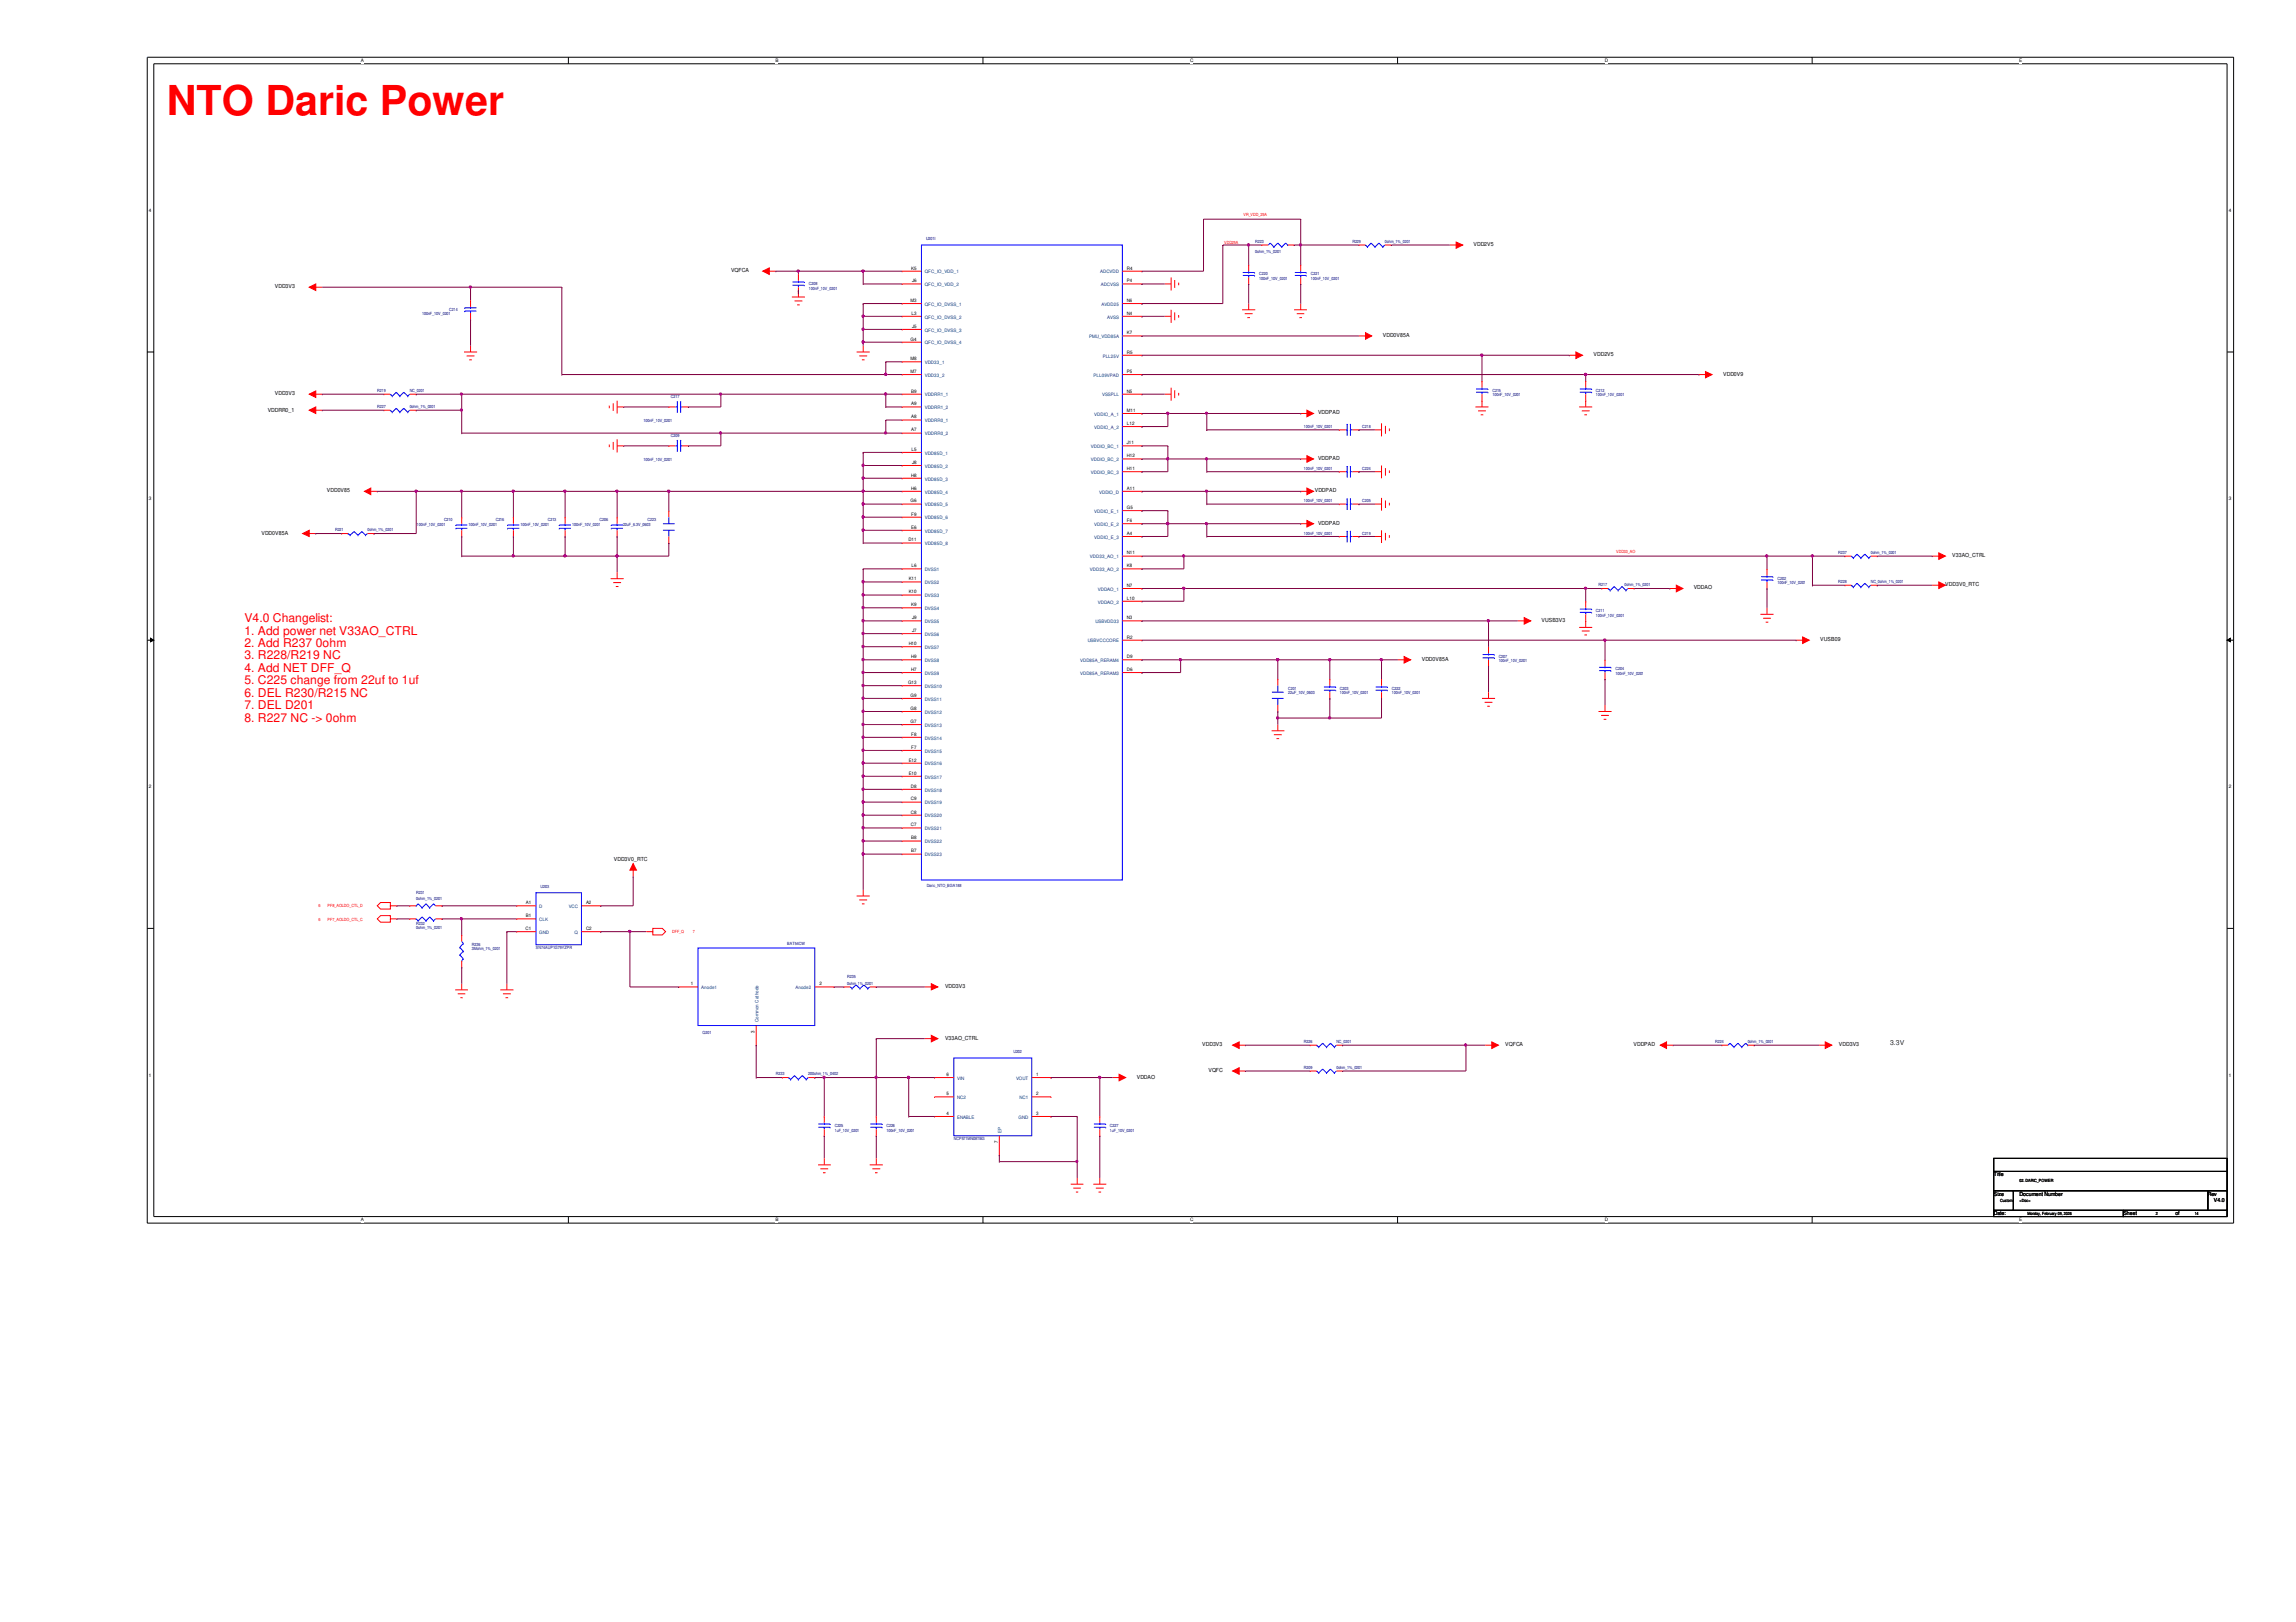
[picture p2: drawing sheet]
<svg xmlns="http://www.w3.org/2000/svg" width="297mm" height="210mm" viewBox="0 0 297 210" stroke-linecap="round" stroke-linejoin="round" font-family="sans-serif">
<defs><g id="words">
<text font-size="5.3" fill="#f00" x="21.6" y="14.9">NTO Daric Power</text>
<g font-size="1.6" fill="#f00">
<text x="31.6" y="80.5">V4.0 Changelist:</text>
<text x="31.6" y="82.1">1. Add power net V33AO_CTRL</text>
<text x="31.6" y="83.7">2. Add R237 0ohm</text>
<text x="31.6" y="85.3">3. R228/R219 NC</text>
<text x="31.6" y="87">4. Add NET DFF_Q</text>
<text x="31.6" y="88.6">5. C225 change from 22uf to 1uf</text>
<text x="31.6" y="90.2">6. DEL R230/R215 NC</text>
<text x="31.6" y="91.8">7. DEL D201</text>
<text x="31.6" y="93.4">8. R227 NC -&gt; 0ohm</text>
</g>
<text font-size=".9" fill="#008000" x="244.5" y="135.2">3.3V</text>
<g font-size=".7">
<text x="94.6" y="35.2">VQFCA</text>
<text x="190.6" y="31.9">VDD2V5</text>
<text x="35.6" y="37.3">VDD3V3</text>
<text x="178.9" y="43.6">VDD0V85A</text>
<text x="206.2" y="46.1">VDD2V5</text>
<text x="34.6" y="53.3">VDDRR0_1</text>
<text x="35.6" y="51.1">VDD3V3</text>
<text x="170.5" y="53.6">VDDPAD</text>
<text x="222.9" y="48.6">VDD0V9</text>
<text x="170.5" y="59.5">VDDPAD</text>
<text x="42.3" y="63.7">VDD0V85</text>
<text x="170.1" y="63.7">VDDPAD</text>
<text x="33.8" y="69.2">VDD0V85A</text>
<text x="170.5" y="67.9">VDDPAD</text>
<text x="219.1" y="76.3">VDDAO</text>
<text x="251.7" y="75.9">VDD3V0_RTC</text>
<text x="252.6" y="72.1">V33AO_CTRL</text>
<text x="199.4" y="80.5">VUSB3V3</text>
<text x="235.5" y="83">VUSB09</text>
<text x="183.9" y="85.5">VDD0V85A</text>
<text x="79.4" y="111.4">VDD3V0_RTC</text>
<text x="122.3" y="127.8">VDD3V3</text>
<text x="122.3" y="134.5">V33AO_CTRL</text>
<text x="155.5" y="135.4">VDD3V3</text>
<text x="194.7" y="135.4">VQFCA</text>
<text x="211.3" y="135.4">VDDPAD</text>
<text x="237.9" y="135.4">VDD3V3</text>
<text x="147.1" y="139.6">VDDAO</text>
<text x="156.3" y="138.7">VQFC</text>
<text x="257.9" y="152.2">Title</text>
<text x="257.9" y="154.7">Size</text>
<text x="261.3" y="154.7">Document Number</text>
<text x="285.6" y="154.7">Rev</text>
<text x="286.4" y="155.6">V4.0</text>
<text x="257.9" y="157.3">Date:</text>
<text x="274.7" y="157.3">Sheet</text>
<text x="281.4" y="157.3">of</text>
</g>
<g font-size=".6">
<text x="46.7" y="8">A</text>
<text x="100.3" y="8">B</text>
<text x="154" y="8">C</text>
<text x="207.6" y="8">D</text>
<text x="261.2" y="8">E</text>
<text x="19.3" y="27.4">4</text>
<text x="288.3" y="27.4">4</text>
<text x="117.9" y="34.9">K5</text>
<text x="145.8" y="34.9">R4</text>
<text x="117.8" y="39.1">M3</text>
<text x="117.9" y="40.7">L3</text>
<text x="118" y="36.5">J6</text>
<text x="145.8" y="36.5">P4</text>
<text x="145.8" y="39.1">N6</text>
<text x="145.8" y="40.7">N4</text>
<text x="117.8" y="44.1">G4</text>
<text x="117.8" y="46.6">M8</text>
<text x="118" y="42.4">J5</text>
<text x="145.8" y="43.3">K7</text>
<text x="145.8" y="45.8">R5</text>
<text x="117.8" y="48.3">M7</text>
<text x="117.9" y="50.8">B9</text>
<text x="117.9" y="52.5">A9</text>
<text x="145.8" y="48.3">P5</text>
<text x="145.8" y="50.8">N5</text>
<text x="145.8" y="53.3">M11</text>
<text x="117.9" y="54.1">A8</text>
<text x="117.9" y="55.8">A7</text>
<text x="117.9" y="58.3">L5</text>
<text x="145.8" y="55">L12</text>
<text x="145.8" y="57.5">J11</text>
<text x="145.8" y="59.2">H12</text>
<text x="19.3" y="64.7">3</text>
<text x="117.8" y="65">G6</text>
<text x="117.9" y="61.7">H8</text>
<text x="117.9" y="63.4">H6</text>
<text x="118" y="60">J8</text>
<text x="145.8" y="60.8">H11</text>
<text x="145.8" y="63.4">A11</text>
<text x="145.8" y="65.9">G5</text>
<text x="288.3" y="64.7">3</text>
<text x="117.5" y="70.1">D11</text>
<text x="117.9" y="66.7">F9</text>
<text x="117.9" y="68.4">E6</text>
<text x="145.8" y="67.6">F6</text>
<text x="145.8" y="69.2">A4</text>
<text x="145.8" y="71.8">N11</text>
<text x="117.6" y="75.1">K11</text>
<text x="117.6" y="76.8">K10</text>
<text x="117.9" y="73.4">L6</text>
<text x="145.8" y="73.4">K8</text>
<text x="145.8" y="75.9">N7</text>
<text x="145.8" y="77.6">L10</text>
<text x="117.6" y="83.5">H10</text>
<text x="117.9" y="78.4">K9</text>
<text x="118" y="80.1">J9</text>
<text x="118" y="81.8">J7</text>
<text x="145.8" y="80.1">N3</text>
<text x="145.8" y="82.6">R2</text>
<text x="117.5" y="88.5">G13</text>
<text x="117.9" y="85.2">H9</text>
<text x="117.9" y="86.8">H7</text>
<text x="145.8" y="85.2">D9</text>
<text x="145.8" y="86.8">D6</text>
<text x="117.8" y="90.2">G9</text>
<text x="117.8" y="91.9">G8</text>
<text x="117.8" y="93.6">G7</text>
<text x="117.9" y="95.2">F8</text>
<text x="117.6" y="98.6">E12</text>
<text x="117.6" y="100.2">E10</text>
<text x="117.9" y="101.9">D8</text>
<text x="117.9" y="96.9">F7</text>
<text x="19.3" y="102">2</text>
<text x="117.9" y="103.6">C9</text>
<text x="117.9" y="105.3">C8</text>
<text x="117.9" y="106.9">C7</text>
<text x="288.3" y="102">2</text>
<text x="117.9" y="108.6">B8</text>
<text x="117.9" y="110.3">B7</text>
<text x="68" y="117">A1</text>
<text x="68" y="118.7">B1</text>
<text x="75.8" y="117">A2</text>
<text x="68" y="120.4">C1</text>
<text x="75.8" y="120.4">C2</text>
<text x="89.4" y="127.5">1</text>
<text x="106" y="127.5">2</text>
<text x="97.6" y="133.6" transform="rotate(-90 97.6 133.6)">3</text>
<text x="19.3" y="139.3">1</text>
<text x="122.5" y="141.7">5</text>
<text x="122.5" y="139.2">6</text>
<text x="134.1" y="139.2">1</text>
<text x="134.1" y="141.7">2</text>
<text x="288.3" y="139.3">1</text>
<text x="122.5" y="144.3">4</text>
<text x="129.1" y="147.9" transform="rotate(-90 129.1 147.9)">7</text>
<text x="134.1" y="144.3">3</text>
<text x="258.8" y="155.5">Custom</text>
<text x="261.3" y="155.5">&lt;Doc&gt;</text>
<text x="261.3" y="153">02. DARIC_POWER</text>
<text x="46.7" y="158.1">A</text>
<text x="100.3" y="158.1">B</text>
<text x="154" y="158.1">C</text>
<text x="207.6" y="158.1">D</text>
<text x="261.2" y="158.1">E</text>
<text x="262.3" y="157.2">Monday, February 09, 2026</text>
<text x="278.9" y="157.2">2</text>
<text x="283.9" y="157.2">14</text>
</g>
<g font-size=".6" fill="#f00">
<text x="160.9" y="28">VR_VDD_25A</text>
<text x="158.4" y="31.5">VDD25A</text>
<text x="209.1" y="71.6">VDD33_AO</text>
<text x="41.2" y="117.4">6</text>
<text x="41.2" y="119.1">6</text>
<text x="42.4" y="117.4">PF8_AOLDO_CTL_D</text>
<text x="42.4" y="119.1">PF7_AOLDO_CTL_C</text>
<text x="87" y="120.8">DFF_Q</text>
<text x="89.6" y="120.8">7</text>
</g>
<g font-size=".6" fill="#004080">
<text x="119.6" y="35.4">QFC_IO_VDD_1</text>
<text x="142.3" y="35.4">ADCVDD</text>
<text x="119.6" y="37">QFC_IO_VDD_2</text>
<text x="119.6" y="39.6">QFC_IO_DVSS_1</text>
<text x="119.6" y="41.2">QFC_IO_DVSS_2</text>
<text x="142.4" y="37">ADCVSS</text>
<text x="142.5" y="39.6">AVDD25</text>
<text x="143.3" y="41.2">AVSS</text>
<text x="119.6" y="42.9">QFC_IO_DVSS_3</text>
<text x="119.6" y="44.6">QFC_IO_DVSS_4</text>
<text x="119.6" y="47.1">VDD33_1</text>
<text x="140.9" y="43.8">PMU_VDD85A</text>
<text x="142.7" y="46.3">PLL25V</text>
<text x="119.6" y="48.8">VDD33_2</text>
<text x="119.6" y="51.3">VDDRR1_1</text>
<text x="119.6" y="53">VDDRR1_2</text>
<text x="141.5" y="48.8">PLL09VPAD</text>
<text x="141.6" y="53.8">VDDIO_A_1</text>
<text x="142.6" y="51.3">VSSPLL</text>
<text x="119.6" y="54.7">VDDRR0_1</text>
<text x="119.6" y="56.3">VDDRR0_2</text>
<text x="119.6" y="58.8">VDD85D_1</text>
<text x="141.1" y="58">VDDIO_BC_1</text>
<text x="141.1" y="59.7">VDDIO_BC_2</text>
<text x="141.6" y="55.5">VDDIO_A_2</text>
<text x="119.6" y="60.5">VDD85D_2</text>
<text x="119.6" y="62.2">VDD85D_3</text>
<text x="119.6" y="63.9">VDD85D_4</text>
<text x="119.6" y="65.5">VDD85D_5</text>
<text x="141.1" y="61.3">VDDIO_BC_3</text>
<text x="142.2" y="63.9">VDDIO_D</text>
<text x="119.6" y="67.2">VDD85D_6</text>
<text x="119.6" y="68.9">VDD85D_7</text>
<text x="119.6" y="70.6">VDD85D_8</text>
<text x="141.6" y="66.4">VDDIO_E_1</text>
<text x="141.6" y="68.1">VDDIO_E_2</text>
<text x="141.6" y="69.7">VDDIO_E_3</text>
<text x="119.6" y="73.9">DVSS1</text>
<text x="119.6" y="75.6">DVSS2</text>
<text x="119.6" y="77.3">DVSS3</text>
<text x="141" y="72.3">VDD33_AO_1</text>
<text x="141" y="73.9">VDD33_AO_2</text>
<text x="142" y="76.5">VDDAO_1</text>
<text x="119.6" y="79">DVSS4</text>
<text x="119.6" y="80.6">DVSS5</text>
<text x="119.6" y="82.3">DVSS6</text>
<text x="119.6" y="84">DVSS7</text>
<text x="140.7" y="83.1">USBVCCCORE</text>
<text x="141.7" y="80.6">USBVDD33</text>
<text x="142" y="78.1">VDDAO_2</text>
<text x="119.6" y="85.7">DVSS8</text>
<text x="119.6" y="87.3">DVSS9</text>
<text x="119.6" y="89">DVSS10</text>
<text x="139.7" y="85.7">VDD85A_RERAM4</text>
<text x="139.7" y="87.3">VDD85A_RERAM3</text>
<text x="119.6" y="90.7">DVSS11</text>
<text x="119.6" y="92.4">DVSS12</text>
<text x="119.6" y="94.1">DVSS13</text>
<text x="119.6" y="95.7">DVSS14</text>
<text x="119.6" y="97.4">DVSS15</text>
<text x="119.6" y="99.1">DVSS16</text>
<text x="119.6" y="100.8">DVSS17</text>
<text x="119.6" y="102.4">DVSS18</text>
<text x="119.6" y="104.1">DVSS19</text>
<text x="119.6" y="105.8">DVSS20</text>
<text x="119.6" y="107.4">DVSS21</text>
<text x="119.6" y="109.1">DVSS22</text>
<text x="119.6" y="110.8">DVSS23</text>
<text x="69.8" y="117.5">D</text>
<text x="69.8" y="119.2">CLK</text>
<text x="73.6" y="117.5">VCC</text>
<text x="69.8" y="120.9">GND</text>
<text x="74.3" y="120.9">Q</text>
<text x="90.7" y="128">Anode1</text>
<text x="102.9" y="128">Anode2</text>
<text x="98.1" y="132.3" transform="rotate(-90 98.1 132.3)">Common Cathode</text>
<text x="123.8" y="142.2">NC2</text>
<text x="123.8" y="139.7">VIN</text>
<text x="131.4" y="139.7">VOUT</text>
<text x="131.9" y="142.2">NC1</text>
<text x="123.8" y="144.8">ENABLE</text>
<text x="129.6" y="146.6" transform="rotate(-90 129.6 146.6)">EP</text>
<text x="131.8" y="144.8">GND</text>
</g>
<g font-size=".6" fill="#000080">
<text x="119.8" y="31.1">U201I</text>
<text x="162.4" y="31.5">R223</text>
<text x="162.4" y="32.7">0ohm_1%_0201</text>
<text x="162.9" y="35.6">C220</text>
<text x="169.6" y="35.6">C221</text>
<text x="175" y="31.5">R229</text>
<text x="179.2" y="31.5">0ohm_1%_0201</text>
<text x="54.6" y="40.8">100nF_10V_0201</text>
<text x="58.1" y="40.3">C214</text>
<text x="104.6" y="36.9">C208</text>
<text x="104.6" y="37.5">100nF_10V_0201</text>
<text x="162.9" y="36.2">100nF_10V_0201</text>
<text x="169.6" y="36.2">100nF_10V_0201</text>
<text x="48.8" y="52.8">R227</text>
<text x="48.8" y="50.7">R219</text>
<text x="53" y="52.8">0ohm_1%_0201</text>
<text x="53" y="50.7">NC_0201</text>
<text x="86.8" y="51.6">C217</text>
<text x="193.1" y="50.7">C215</text>
<text x="193.1" y="51.3">100nF_10V_0201</text>
<text x="206.5" y="50.7">C212</text>
<text x="206.5" y="51.3">100nF_10V_0201</text>
<text x="83.3" y="54.6">100nF_10V_0201</text>
<text x="83.3" y="59.6">100nF_10V_0201</text>
<text x="86.8" y="56.6">C209</text>
<text x="168.7" y="55.3">100nF_10V_0201</text>
<text x="176.2" y="55.3">C218</text>
<text x="168.7" y="65">100nF_10V_0201</text>
<text x="168.7" y="60.8">100nF_10V_0201</text>
<text x="176.2" y="65">C205</text>
<text x="176.2" y="60.8">C224</text>
<text x="43.3" y="68.7">R221</text>
<text x="47.5" y="68.7">0ohm_1%_0201</text>
<text x="53.9" y="68.1">100nF_10V_0201</text>
<text x="57.4" y="67.5">C210</text>
<text x="60.6" y="68.1">100nF_10V_0201</text>
<text x="64.1" y="67.5">C216</text>
<text x="67.4" y="68.1">100nF_10V_0201</text>
<text x="70.9" y="67.5">C213</text>
<text x="74" y="68.1">100nF_10V_0201</text>
<text x="77.6" y="67.5">C206</text>
<text x="80.6" y="68.1">22uF_6.3V_0603</text>
<text x="83.8" y="67.5">C223</text>
<text x="168.7" y="69.2">100nF_10V_0201</text>
<text x="176.2" y="69.2">C219</text>
<text x="237.8" y="71.7">R237</text>
<text x="242" y="71.7">0ohm_1%_0201</text>
<text x="206.8" y="75.9">R217</text>
<text x="210.2" y="75.9">0ohm_1%_0201</text>
<text x="230" y="75">C202</text>
<text x="230" y="75.6">100nF_10V_0201</text>
<text x="237.8" y="75.4">R228</text>
<text x="242" y="75.4">NC_0ohm_1%_0201</text>
<text x="206.5" y="79.2">C211</text>
<text x="206.5" y="79.8">100nF_10V_0201</text>
<text x="166.7" y="89.3">C201</text>
<text x="166.7" y="89.9">22uF_10V_0603</text>
<text x="173.4" y="89.3">C203</text>
<text x="173.4" y="89.9">100nF_10V_0201</text>
<text x="180.1" y="89.3">C222</text>
<text x="180.1" y="89.9">100nF_10V_0201</text>
<text x="193.9" y="85.1">C207</text>
<text x="193.9" y="85.7">100nF_10V_0201</text>
<text x="209" y="86.7">C204</text>
<text x="209" y="87.3">100nF_10V_0201</text>
<text x="53.8" y="115.7">R231</text>
<text x="53.8" y="116.5">0ohm_1%_0201</text>
<text x="53.8" y="119.7">R232</text>
<text x="69.9" y="114.9">U203</text>
<text x="119.9" y="114.8">Daric_NTO_BGA188</text>
<text x="53.8" y="120.3">0ohm_1%_0201</text>
<text x="61" y="122.4">R236</text>
<text x="61" y="123">3Mohm_1%_0201</text>
<text x="69.3" y="122.8">SN74AUP1G79YZPR</text>
<text x="101.9" y="122.3">BAT54CW</text>
<text x="109.6" y="126.6">R235</text>
<text x="109.6" y="127.4">0ohm_1%_0201</text>
<text x="90.9" y="133.9">Q201</text>
<text x="131.1" y="136.3">U202</text>
<text x="168.7" y="135">R226</text>
<text x="172.9" y="135">NC_0201</text>
<text x="221.9" y="135">R224</text>
<text x="226.1" y="135">0ohm_1%_0201</text>
<text x="100.4" y="139.1">R233</text>
<text x="104.6" y="139.1">200ohm_1%_0402</text>
<text x="168.7" y="138.3">R209</text>
<text x="172.9" y="138.3">0ohm_1%_0201</text>
<text x="108" y="145.8">C225</text>
<text x="108" y="146.4">1uF_10V_0201</text>
<text x="114.7" y="145.8">C226</text>
<text x="114.7" y="146.4">100nF_10V_0201</text>
<text x="123.4" y="147.5">NCP571MN08TBG</text>
<text x="143.6" y="145.8">C227</text>
<text x="143.6" y="146.4">1uF_10V_0201</text>
</g>
</g></defs>
<path d="M19.1 7.4h269.9v150.9h-269.9zM19.9 8.3h268.2v149.1h-268.2z" fill="none" stroke="#000" stroke-width=".13"/>
<g fill="#fff">
<path d="M46.7 7.5h.4v.7h-.4z"/>
<path d="M46.7 157.5h.4v.7h-.4z"/>
</g>
<path d="M73.5 7.4v.9M73.5 157.4v.9" fill="none" stroke="#000" stroke-width=".13"/>
<g fill="#fff">
<path d="M100.3 7.5h.4v.7h-.4z"/>
<path d="M100.3 157.5h.4v.7h-.4z"/>
</g>
<path d="M127.2 7.4v.9M127.2 157.4v.9" fill="none" stroke="#000" stroke-width=".13"/>
<g fill="#fff">
<path d="M154 7.5h.3v.7h-.3z"/>
<path d="M154 157.5h.3v.7h-.3z"/>
</g>
<path d="M180.8 7.4v.9M180.8 157.4v.9" fill="none" stroke="#000" stroke-width=".13"/>
<g fill="#fff">
<path d="M207.6 7.5h.4v.7h-.4z"/>
<path d="M207.6 157.5h.4v.7h-.4z"/>
</g>
<path d="M234.4 7.4v.9M234.4 157.4v.9" fill="none" stroke="#000" stroke-width=".13"/>
<g fill="#fff">
<path d="M261.2 7.5h.4v.7h-.4z"/>
<path d="M261.2 157.5h.4v.7h-.4z"/>
<path d="M19.3 26.9h.3v.7h-.3z"/>
<path d="M288.3 26.9h.3v.7h-.3z"/>
<path d="M19.3 64.2h.3v.7h-.3z"/>
<path d="M288.3 64.2h.3v.7h-.3z"/>
</g>
<path d="M19.1 45.6h.8M288.1 45.6h.9" fill="none" stroke="#000" stroke-width=".13"/>
<g fill="#fff">
<path d="M19.3 101.5h.3v.6h-.3z"/>
<path d="M288.3 101.5h.3v.6h-.3z"/>
</g>
<path d="M19.1 82.8h.8M19.5 82.6l.4 .2-.4 .3zM288.1 82.8l.4-.2v.5zM288.1 82.8h.9" fill="none" stroke="#000" stroke-width=".13"/>
<path d="M19.5 82.6l.4 .2-.4 .3zM288.1 82.8l.4-.2v.5z" fill="#000"/>
<g fill="#fff">
<path d="M19.3 138.8h.3v.6h-.3z"/>
<path d="M288.3 138.8h.3v.6h-.3z"/>
</g>
<path d="M19.1 120.1h.8M288.1 120.1h.9" fill="none" stroke="#000" stroke-width=".13"/>
<path d="M159.5 135.3l.8-.5v.9z" fill="#f00"/>
<path d="M159.5 135.3l.8-.5v.9zM159.5 135.3h1.6" fill="none" stroke="#f00" stroke-width=".13"/>
<path d="M193 134.8l.8 .5-.8 .4z" fill="#f00"/>
<path d="M192.2 135.3h1.6M193 134.8l.8 .5-.8 .4z" fill="none" stroke="#f00" stroke-width=".13"/>
<path d="M159.5 138.6l.8-.4v.8z" fill="#f00"/>
<path d="M159.5 138.6l.8-.4v.8zM159.5 138.6h1.6" fill="none" stroke="#f00" stroke-width=".13"/>
<path d="M214.8 135.3l.8-.5v.9z" fill="#f00"/>
<path d="M214.8 135.3l.8-.5v.9zM214.8 135.3h1.7" fill="none" stroke="#f00" stroke-width=".13"/>
<path d="M236.1 134.8l.9 .5-.9 .4z" fill="#f00"/>
<path d="M235.3 135.3h1.7M236.1 134.8l.9 .5-.9 .4z" fill="none" stroke="#f00" stroke-width=".13"/>
<path d="M98.7 35.1l.8-.4v.8z" fill="#f00"/>
<path d="M98.7 35.1l.8-.4v.8zM98.7 35.1h1.7M102.4 38.4h1.7M102.8 38.9h1M103.1 39.5h.4M103.3 37.6v.8M110.8 45.6h1.7M111.2 46.1h1M111.5 46.6h.3M111.7 44.7v.9" fill="none" stroke="#f00" stroke-width=".13"/>
<path d="M40 37.2l.9-.5v.9z" fill="#f00"/>
<path d="M40 37.2l.9-.5v.9zM40 37.2h1.7M60 45.6h1.7M60.4 46.1h1M60.7 46.6h.3M60.9 44.7v.9" fill="none" stroke="#f00" stroke-width=".13"/>
<path d="M40 51l.9-.4v.8z" fill="#f00"/>
<path d="M40 51l.9-.4v.8zM40 51h1.7" fill="none" stroke="#f00" stroke-width=".13"/>
<path d="M40 53.1l.9-.4v.8z" fill="#f00"/>
<path d="M40 53.1l.9-.4v.8zM40 53.1h1.7M78.8 52.5v.3M78.8 57.5v.4M79.3 52.2v1M79.3 57.2v1M79.8 57.7h.9M79.8 51.9v1.6M79.8 56.9v1.6M79.8 52.7h.9" fill="none" stroke="#f00" stroke-width=".13"/>
<path d="M47.2 63.6l.8-.4v.8z" fill="#f00"/>
<path d="M47.2 63.6l.8-.4v.8zM47.2 63.6h1.6M79 74.9h1.7M79.3 75.4h1M79.7 75.9h.3M79.8 74v.9" fill="none" stroke="#f00" stroke-width=".13"/>
<path d="M39.2 69l.8-.4v.8z" fill="#f00"/>
<path d="M39.2 69l.8-.4v.8zM39.2 69h1.7M110.8 116h1.7M111.2 116.5h1M111.5 117h.3M111.7 115.1v.9" fill="none" stroke="#f00" stroke-width=".13"/>
<path d="M181.7 85l.8 .4-.8 .4z" fill="#f00"/>
<path d="M164.5 94.6h1.7M164.8 95.1h1M165.1 95.6h.4M165.3 93.8v.8M180.8 85.4h1.7M181.7 85l.8 .4-.8 .4z" fill="none" stroke="#f00" stroke-width=".13"/>
<path d="M216.9 75.7l.8 .5-.8 .4z" fill="#f00"/>
<path d="M216 76.2h1.7M216.9 75.7l.8 .5-.8 .4zM191.7 90.4h1.7M192.1 90.9h1M192.4 91.4h.3M192.6 89.6v.8M204.3 81.2h1.7M204.6 81.7h1.1M205 82.2h.3M205.1 80.3v.9" fill="none" stroke="#f00" stroke-width=".13"/>
<path d="M197.2 79.9l.8 .4-.8 .5z" fill="#f00"/>
<path d="M197.2 79.9l.8 .4-.8 .5zM196.3 80.3h1.7" fill="none" stroke="#f00" stroke-width=".13"/>
<path d="M233.2 82.4l.9 .4-.9 .5z" fill="#f00"/>
<path d="M206.8 92.1h1.7M207.1 92.6h1.1M207.5 93.1h.3M207.6 91.2v.9M232.4 82.8h1.7M233.2 82.4l.9 .4-.9 .5z" fill="none" stroke="#f00" stroke-width=".13"/>
<path d="M220.6 48.1l.9 .4-.9 .4z" fill="#f00"/>
<path d="M204.3 52.7h1.7M204.6 53.2h1.1M205 53.7h.3M205.1 51.9v.8M219.8 48.5h1.7M220.6 48.1l.9 .4-.9 .4z" fill="none" stroke="#f00" stroke-width=".13"/>
<path d="M250.8 75.3l.9 .4-.9 .5z" fill="#f00"/>
<path d="M227.8 79.5h1.6M228.6 78.7v.8M250 75.7h1.7M250.8 75.3l.9 .4-.9 .5zM228.1 80h1M228.4 80.5h.4" fill="none" stroke="#f00" stroke-width=".13"/>
<path d="M169.1 63.2l.8 .4-.8 .4z" fill="#f00"/>
<path d="M168.3 63.6h1.6M169.1 63.2l.8 .4-.8 .4zM177.9 65.2h.8M178.7 64.4v1.7M179.2 64.8v.9M179.7 65.1v.3" fill="none" stroke="#f00" stroke-width=".13"/>
<path d="M169.1 53.1l.8 .4-.8 .4z" fill="#f00"/>
<path d="M168.3 53.5h1.6M169.1 53.1l.8 .4-.8 .4zM177.9 55.6h.8M178.7 54.8v1.7M179.2 55.1v1M179.7 55.5v.3" fill="none" stroke="#f00" stroke-width=".13"/>
<path d="M169.1 67.4l.8 .4-.8 .4z" fill="#f00"/>
<path d="M168.3 67.8h1.6M169.1 67.4l.8 .4-.8 .4zM177.9 69.4h.8M178.7 68.6v1.7M179.2 69v.9M179.7 69.3v.3" fill="none" stroke="#f00" stroke-width=".13"/>
<path d="M169.1 59l.8 .4-.8 .4z" fill="#f00"/>
<path d="M150.7 51h.8M151.5 50.2v1.7M152 50.5v1M152.5 50.8v.4M168.3 59.4h1.6M169.1 59l.8 .4-.8 .4zM177.9 61h.8M178.7 60.2v1.7M179.2 60.6v1M179.7 60.9v.3" fill="none" stroke="#f00" stroke-width=".13"/>
<path d="M203.9 45.6l.8 .4-.8 .4z" fill="#f00"/>
<path d="M190.9 52.7h1.7M191.2 53.2h1M191.6 53.7h.3M191.7 51.9v.8M203 46h1.7M203.9 45.6l.8 .4-.8 .4z" fill="none" stroke="#f00" stroke-width=".13"/>
<path d="M176.7 43.1l.8 .4-.8 .4z" fill="#f00"/>
<path d="M150.7 36.7h.8M151.5 35.9v1.7M152 36.2v1.1M152.5 36.6v.3M150.7 40.9h.8M151.5 40.1v1.7M152 40.4v1M152.5 40.8v.3M175.8 43.5h1.7M176.7 43.1l.8 .4-.8 .4z" fill="none" stroke="#f00" stroke-width=".13"/>
<path d="M188.4 31.3l.8 .4-.8 .4z" fill="#f00"/>
<path d="M161.5 39.3v.8M168.3 39.3v.8M187.5 31.7h1.7M188.4 31.3l.8 .4-.8 .4zM160.7 40.1h1.7M161 40.6h1.1M161.4 41.1h.3M167.4 40.1h1.7M167.8 40.6h.9M168.1 41.1h.3" fill="none" stroke="#f00" stroke-width=".13"/>
<path d="M81.9 111.8l.4 .8h-.8z" fill="#f00"/>
<path d="M81.9 111.8l.4 .8h-.8zM81.9 111.8v1.7M64.7 128.1h1.7M65.1 128.6h1M65.4 129.1h.3M65.6 127.3v.8" fill="none" stroke="#f00" stroke-width=".13"/>
<path d="M120.5 127.3l.8 .4-.8 .4z" fill="#f00"/>
<path d="M119.6 127.7h1.7M120.5 127.3l.8 .4-.8 .4z" fill="none" stroke="#f00" stroke-width=".13"/>
<path d="M144.8 139l.8 .4-.8 .5z" fill="#f00"/>
<g fill="none" stroke="#f00" stroke-width=".13">
<path d="M58.9 128.1h1.6M59.2 128.6h1M59.6 129.1h.3M59.7 127.3v.8M143.9 139.4h1.7M144.8 139l.8 .4-.8 .5zM105.8 150.7h1.7M106.1 151.3h1M106.5 151.8h.3M106.6 149.9v.8M112.5 150.7h1.7M112.9 151.3h1"/>
<path d="M113.2 151.8h.3M113.4 149.9v.8M138.5 153.2h1.7M138.9 153.8h.9M139.2 154.3h.3M139.4 152.4v.8M141.4 153.2h1.7M141.8 153.8h1M142.1 154.3h.4M142.3 152.4v.8"/>
</g>
<path d="M120.5 134l.8 .4-.8 .4z" fill="#f00"/>
<path d="M119.6 134.4h1.7M120.5 134l.8 .4-.8 .4z" fill="none" stroke="#f00" stroke-width=".13"/>
<path d="M250.8 71.5l.9 .5-.9 .4z" fill="#f00"/>
<g fill="none" stroke="#f00" stroke-width=".13">
<path d="M60.9 38.9h.1M60.9 38.9v.8M103.3 35.5h.1M103.3 38h.1M103.3 35.5v.8M103.3 37.2v.8M116.7 35.1h.1M116.7 36.7h.1M116.7 39.3h.1M116.7 35.1h2.5M116.7 36.7h2.5M116.7 39.3h2.5"/>
<path d="M145.2 35.1h2.5M145.2 36.7h2.5M145.2 39.3h2.5M147.7 35.1h.1M147.7 36.7h.1M147.7 39.3h.1M161.5 34.2h.1M161.5 36.7h.1M161.5 34.2v.9M161.5 35.9v.8M163.2 31.7h.1M163.2 31.7h.9"/>
<path d="M166.6 31.7h.8M167.4 31.7h.1M168.3 34.2h.1M168.3 36.7h.1M168.3 34.2v.9M168.3 35.9v.8M175.8 31.7h.1M175.8 31.7h.9M179.2 31.7h.8M180 31.7h.1M49.7 53.1h.1M49.7 51h.1"/>
<path d="M49.7 53.1h.8M49.7 51h.8M53 53.1h.8M53 51h.8M53.8 53.1h.1M53.8 51h.1M60.9 41.4h.1M60.9 40.5v.9M86.5 52.7h.1M86.5 57.7h.1M86.5 52.7h.9M86.5 57.7h.9"/>
<path d="M88.2 52.7h.9M88.2 57.7h.9M89.1 52.7h.1M89.1 57.7h.1M116.7 40.9h.1M116.7 42.6h.1M116.7 44.3h.1M116.7 46.8h.1M116.7 48.5h.1M116.7 51h.1M116.7 52.7h.1M116.7 54.4h.1"/>
<path d="M116.7 56h.1M116.7 58.5h.1M116.7 52.7h2.5M116.7 40.9h2.5M116.7 42.6h2.5M116.7 44.3h2.5M116.7 46.8h2.5M116.7 48.5h2.5M116.7 51h2.5M116.7 54.4h2.5M116.7 56h2.5M116.7 58.5h2.5"/>
<path d="M145.2 40.9h2.5M145.2 48.5h2.5M145.2 51h2.5M145.2 43.5h2.5M145.2 46h2.5M145.2 53.5h2.5M145.2 55.2h2.5M145.2 57.7h2.5M145.2 59.4h2.5M147.7 40.9h.1M147.7 43.5h.1M147.7 46h.1"/>
<path d="M147.7 48.5h.1M147.7 51h.1M147.7 53.5h.1M147.7 55.2h.1M147.7 57.7h.1M147.7 59.4h.1M173.3 55.6h.1M173.3 55.6h.8M175 55.6h.8M175.8 55.6h.1M191.7 49.3h.1M191.7 51.9h.1"/>
<path d="M191.7 49.3v.9M191.7 51v.9M205.1 49.3h.1M205.1 51.9h.1M205.1 49.3v.9M205.1 51v.9M44.2 69h.1M44.2 69h.8M47.5 69h.9M48.4 69h.1M59.7 66.9h.1M59.7 69.4h.1"/>
<path d="M59.7 66.9v.9M59.7 68.6v.8M66.4 66.9h.1M66.4 69.4h.1M66.4 66.9v.9M66.4 68.6v.8M73.1 66.9h.1M73.1 69.4h.1M73.1 66.9v.9M73.1 68.6v.8M79.8 66.9h.1M79.8 69.4h.1"/>
<path d="M79.8 66.9v.9M79.8 68.6v.8M86.5 66.1h.1M86.5 70.3h.1M86.5 66.1v.8M86.5 69.4v.9M116.7 60.2h.1M116.7 61.9h.1M116.7 63.6h.1M116.7 65.2h.1M116.7 66.9h.1M116.7 68.6h.1"/>
<path d="M116.7 70.3h.1M116.7 73.6h.1M116.7 75.3h.1M116.7 77h.1M116.7 78.7h.1M116.7 65.2h2.5M116.7 60.2h2.5M116.7 61.9h2.5M116.7 63.6h2.5M116.7 66.9h2.5M116.7 68.6h2.5M116.7 70.3h2.5"/>
<path d="M116.7 73.6h2.5M116.7 75.3h2.5M116.7 77h2.5M116.7 78.7h2.5M145.2 72h2.5M145.2 76.2h2.5M145.2 63.6h2.5M145.2 73.6h2.5M145.2 61h2.5M145.2 66.1h2.5M145.2 67.8h2.5M145.2 69.4h2.5"/>
<path d="M145.2 77.8h2.5M147.7 61h.1M147.7 63.6h.1M147.7 66.1h.1M147.7 67.8h.1M147.7 69.4h.1M147.7 72h.1M147.7 73.6h.1M147.7 76.2h.1M147.7 77.8h.1M173.3 65.2h.1M173.3 69.4h.1"/>
<path d="M173.3 61h.1M173.3 65.2h.8M173.3 61h.8M173.3 69.4h.8M175 65.2h.8M175 61h.8M175 69.4h.8M175.8 65.2h.1M175.8 69.4h.1M175.8 61h.1M205.1 77.8h.1M205.1 77.8v.9"/>
<path d="M205.1 79.5v.8M207.2 76.2h.1M207.2 76.2h.9M210.6 76.2h.8M211.4 76.2h.1M228.6 73.6h.1M228.6 76.2h.1M228.6 73.6v.9M228.6 75.3v.9M238.7 72h.1M238.7 75.7h.1M238.7 72h.8"/>
<path d="M238.7 75.7h.8M242 72h.9M242 75.7h.9M242.9 72h.1M242.9 75.7h.1M250 72h1.7M250.8 71.5l.9 .5-.9 .4zM116.7 80.3h.1M116.7 82h.1M116.7 83.7h.1M116.7 85.4h.1M116.7 87h.1"/>
<path d="M116.7 88.7h.1M116.7 90.4h.1M116.7 92.1h.1M116.7 93.8h.1M116.7 95.4h.1M116.7 97.1h.1M116.7 98.8h.1M116.7 80.3h2.5M116.7 82h2.5M116.7 83.7h2.5M116.7 85.4h2.5M116.7 87h2.5"/>
<path d="M116.7 88.7h2.5M116.7 90.4h2.5M116.7 92.1h2.5M116.7 93.8h2.5M116.7 95.4h2.5M116.7 97.1h2.5M116.7 98.8h2.5M145.2 80.3h2.5M145.2 85.4h2.5M145.2 87h2.5M145.2 82.8h2.5M147.7 80.3h.1"/>
<path d="M147.7 82.8h.1M147.7 85.4h.1M147.7 87h.1M165.3 87.9h.1M165.3 92.1h.1M165.3 87.9v.8M165.3 91.2v.9M172 87.9h.1M172 90.4h.1M172 87.9v.8M172 89.6v.8M178.7 87.9h.1"/>
<path d="M178.7 90.4h.1M178.7 87.9v.8M178.7 89.6v.8M192.6 83.7h.1M192.6 86.2h.1M192.6 83.7v.8M192.6 85.4v.8M205.1 80.3h.1M207.6 85.4h.1M207.6 87.9h.1M207.6 85.4v.8M207.6 87v.9"/>
<path d="M50.5 117.2v.4h-1.3l-.4-.4 .4-.4h1.3v.4h.9M50.5 118.9v.4h-1.3l-.4-.4 .4-.4h1.3v.4h.9M53 117.2h.1M53 118.9h.1M53 117.2h.8M53 118.9h.8M56.3 117.2h.9M56.3 118.9h.9M57.2 117.2h.1M57.2 118.9h.1M66.8 117.2h.1M66.8 118.9h.1"/>
<path d="M66.8 117.2h2.5M66.8 118.9h2.5M75.2 117.2h2.5M77.7 117.2h.1M116.7 100.5h.1M116.7 102.1h.1M116.7 103.8h.1M116.7 105.5h.1M116.7 107.1h.1M116.7 108.8h.1M116.7 110.5h.1M116.7 100.5h2.5"/>
<path d="M116.7 102.1h2.5M116.7 103.8h2.5M116.7 105.5h2.5M116.7 107.1h2.5M116.7 108.8h2.5M116.7 110.5h2.5M59.7 121h.1M59.7 125.2h.1M59.7 121v.8M59.7 124.3v.9M66.8 120.6h.1M66.8 120.6h2.5"/>
<path d="M75.2 120.6h2.5M77.7 120.6h.1M83.6 120.6h.9v-.5h1.2l.4 .5-.4 .4h-1.2v-.4M87.8 127.7h.1M87.8 127.7h2.5M97.8 135.3h.1M97.8 132.7v2.6M101.2 139.4h.1M101.2 139.4h.8M104.6 139.4h.8M105.4 139.4h.1M105.4 127.7h2.5"/>
<path d="M107.9 127.7h.1M109.2 127.7h.1M109.2 127.7h.8M112.5 127.7h.9M113.4 127.7h.1M120.9 139.4h.1M120.9 139.4h2.5M133.5 139.4h2.5M136 139.4h.1M169.5 138.6h.1M169.5 135.3h.1M169.5 138.6h.8"/>
<path d="M169.5 135.3h.8M172.9 138.6h.8M172.9 135.3h.8M173.7 138.6h.1M173.7 135.3h.1M222.8 135.3h.1M222.8 135.3h.8M226.1 135.3h.8M226.9 135.3h.1M106.6 144.5h.1M106.6 147h.1M106.6 144.5v.8"/>
<path d="M106.6 146.1v.9M113.4 144.5h.1M113.4 147h.1M113.4 144.5v.8M113.4 146.1v.9M120.9 144.5h.1M120.9 141.9h.1M120.9 141.9h2.5M120.9 144.5h2.5M129.3 149.5h.1M129.3 147v2.5M133.5 141.9h2.5"/>
<path d="M133.5 144.5h2.5M136 141.9h.1M136 144.5h.1M142.3 144.5h.1M142.3 147h.1M142.3 144.5v.8M142.3 146.1v.9"/>
</g>
<path d="M257.9 149.9h30.2v1.7h-30.2zM257.9 151.6h30.2v2.5h-30.2zM257.9 154.1h2.6v2.5h-2.6zM257.9 156.6h16.8v.8h-16.8zM260.5 154.1h25.1v2.5h-25.1zM274.7 156.6h13.4v.8h-13.4zM285.6 154.1h2.5v2.5h-2.5z" fill="none" stroke="#000" stroke-width=".13"/>
<g fill="none" stroke="#00f" stroke-width=".13">
<path d="M60.1 39.8h.1M60.1 39.8h1.5M60.9 39.8h.1M60.9 39.7v.1M102.5 36.9h1.6M102.5 36.5h1.6M103.3 36.5h.1M103.3 36.9h.1M103.3 36.3v.2M103.3 36.9v.3M104.1 36.9h.1M104.1 36.5h.1"/>
<path d="M119.2 31.7h26v82.2h-26zM160.8 35.6h1.5M160.8 35.3h1.5M161.5 35.3h.1M161.5 35.6h.1M161.5 35.1v.2M161.5 35.6v.3M162.3 35.6h.1M162.3 35.3h.1M164.3 31.5h.1M164.3 31.5l-.2 .2M164.3 31.5l.5 .5"/>
<path d="M164.8 32h.1M165.3 31.5h.1M165.3 31.5l.5 .5M165.3 31.5l-.5 .5M165.8 32h.1M166.3 31.5h.1M166.3 31.5l-.5 .5M166.3 31.5l.3 .2M166.6 31.7h.1M167.5 35.6h1.5M167.5 35.3h1.5M168.3 35.3h.1"/>
<path d="M168.3 35.6h.1M168.3 35.1v.2M168.3 35.6v.3M169 35.6h.1M169 35.3h.1M176.7 31.7h.1M176.7 31.7l.2 .3M176.9 32h.1M177.4 31.5h.1M177.4 31.5l.5 .5M177.4 31.5l-.5 .5M177.9 32h.1"/>
<path d="M178.4 31.5h.1M178.4 31.5l.5 .5M178.4 31.5l-.5 .5M178.9 32h.1M179.2 31.7l-.3 .3M50.5 53.1h.1M50.5 51h.1M50.5 53.1l.3 .2M50.5 51l.3 .3M50.8 53.3h.1M50.8 51.3h.1M51.3 52.8h.1"/>
<path d="M51.3 50.8h.1M51.3 52.8l.4 .5M51.3 52.8l-.5 .5M51.3 50.8l.4 .5M51.3 50.8l-.5 .5M51.7 53.3h.1M51.7 51.3h.1M52.2 52.8h.1M52.2 50.8h.1M52.2 52.8l.5 .5M52.2 52.8l-.5 .5M52.2 50.8l.5 .5"/>
<path d="M52.2 50.8l-.5 .5M52.7 53.3h.1M52.7 51.3h.1M53 53.1l-.3 .2M53 51l-.3 .3M60.1 40.3h.1M60.1 40.3h1.5M60.9 40.3h.1M60.9 40.3v.2M87.4 52.7h.2M87.4 57.7h.2M87.6 51.9h.1"/>
<path d="M87.6 52.7h.1M87.6 56.9h.1M87.6 57.7h.1M87.6 51.9v1.5M87.6 56.9v1.6M88.1 52.7h.1M88.1 51.9h.1M88.1 57.7h.1M88.1 56.9h.1M88.1 51.9v1.5M88.1 56.9v1.6M174.1 55.6h.2"/>
<path d="M174.3 55.6h.1M174.3 54.9h.1M174.3 54.9v1.5M174.7 54.9h.1M174.7 55.6h.1M174.7 54.9v1.5M174.7 55.6h.3M191 50.8h1.5M191 50.3h1.5M191.7 50.3h.1M191.7 50.8h.1M191.7 50.2v.1"/>
<path d="M191.7 50.8v.2M192.5 50.8h.1M192.5 50.3h.1M204.4 50.8h1.5M204.4 50.3h1.5M205.1 50.3h.1M205.1 50.8h.1M205.1 50.2v.1M205.1 50.8v.2M205.9 50.8h.1M205.9 50.3h.1M45 69h.1"/>
<path d="M45 69l.3 .3M45.3 69.3h.1M45.8 68.8h.1M45.8 68.8l.5 .5M45.8 68.8l-.5 .5M46.3 69.3h.1M46.8 68.8h.1M46.8 68.8l.5 .5M46.8 68.8l-.5 .5M47.3 69.3h.1M47.5 69l-.2 .3M59 68.4h.1"/>
<path d="M59 67.9h.1M59 68.4h1.5M59 67.9h1.5M59.7 67.9h.1M59.7 68.4h.1M59.7 67.8v.1M59.7 68.4v.2M65.7 68.4h.1M65.7 67.9h.1M65.7 68.4h1.5M65.7 67.9h1.5M66.4 67.9h.1"/>
<path d="M66.4 68.4h.1M66.4 67.8v.1M66.4 68.4v.2M72.3 68.4h.1M72.3 67.9h.1M72.3 68.4h1.6M72.3 67.9h1.6M73.1 67.9h.1M73.1 68.4h.1M73.1 67.8v.1M73.1 68.4v.2M79.1 68.4h.1"/>
<path d="M79.1 67.9h.1M79.1 68.4h1.5M79.1 67.9h1.5M79.8 67.9h.1M79.8 68.4h.1M79.8 67.8v.1M79.8 68.4v.2M85.8 67.8h1.5M85.8 68.6h1.5M86.5 66.9v.9M86.5 68.6v.8M174.1 65.2h.2"/>
<path d="M174.1 69.4h.2M174.1 61h.2M174.3 65.2h.1M174.3 64.5h.1M174.3 69.4h.1M174.3 68.7h.1M174.3 61h.1M174.3 60.3h.1M174.3 60.3v1.5M174.3 64.5v1.5M174.3 68.7v1.5M174.7 64.5h.1"/>
<path d="M174.7 65.2h.1M174.7 68.7h.1M174.7 69.4h.1M174.7 60.3h.1M174.7 61h.1M174.7 65.2h.3M174.7 60.3v1.5M174.7 64.5v1.5M174.7 68.7v1.5M174.7 69.4h.3M174.7 61h.3M204.4 79.2h1.5"/>
<path d="M204.4 78.8h1.5M205.1 78.8h.1M205.1 79.2h.1M205.1 78.7v.1M205.1 79.2v.3M205.9 79.2h.1M205.9 78.8h.1M208.1 76.2h.1M208.1 76.2l.2 .2M208.3 76.4h.1M208.8 75.9h.1M208.8 75.9l.5 .5"/>
<path d="M208.8 75.9l-.5 .5M209.3 76.4h.1M209.8 75.9h.1M209.8 75.9l.6 .5M209.8 75.9l-.5 .5M210.4 76.4h.1M210.6 76.2l-.2 .2M227.8 75.1h1.6M227.8 74.6h1.6M228.6 74.6h.1M228.6 75.1h.1M228.6 74.5v.1"/>
<path d="M228.6 75.1v.2M229.4 75.1h.1M229.4 74.6h.1M239.5 72h.1M239.5 75.7h.1M239.5 72l.3 .2M239.5 75.7l.3 .3M239.8 72.2h.1M239.8 76h.1M240.2 71.7h.1M240.2 75.5h.1M240.2 71.7l.5 .5"/>
<path d="M240.2 71.7l-.4 .5M240.2 75.5l.5 .5M240.2 75.5l-.4 .5M240.7 72.2h.1M240.7 76h.1M241.3 71.7h.1M241.3 75.5h.1M241.3 71.7l.5 .5M241.3 71.7l-.6 .5M241.3 75.5l.5 .5M241.3 75.5l-.6 .5M241.8 72.2h.1"/>
<path d="M241.8 76h.1M242 72l-.2 .2M242 75.7l-.2 .3M164.5 89.6h1.6M164.5 90.4h1.6M165.3 88.7v.9M165.3 90.4v.8M171.3 89.3h1.5M171.3 88.9h1.5M172 88.9h.1M172 89.3h.1M172 88.7v.2"/>
<path d="M172 89.3v.3M172.8 89.3h.1M172.8 88.9h.1M178 89.3h1.5M178 88.9h1.5M178.7 88.9h.1M178.7 89.3h.1M178.7 88.7v.2M178.7 89.3v.3M179.5 89.3h.1M179.5 88.9h.1M191.8 85.1h1.5"/>
<path d="M191.8 84.7h1.5M192.6 84.7h.1M192.6 85.1h.1M192.6 84.5v.2M192.6 85.1v.3M193.3 85.1h.1M193.3 84.7h.1M206.9 86.8h1.5M206.9 86.4h1.5M207.6 86.4h.1M207.6 86.8h.1M207.6 86.2v.2"/>
<path d="M207.6 86.8v.2M208.4 86.8h.1M208.4 86.4h.1M53.8 117.2h.1M53.8 118.9h.1M53.8 118.9l.3 .3M54.1 117h.1M54.1 119.2h.1M54.1 117l.5 .5M54.1 117l-.3 .2M54.6 117.5h.1M54.6 118.7h.1"/>
<path d="M54.6 118.7l.5 .5M54.6 118.7l-.5 .5M55.1 117h.1M55.1 119.2h.1M55.1 117l.5 .5M55.1 117l-.5 .5M55.6 117.5h.1M55.6 118.7h.1M55.6 118.7l.5 .5M55.6 118.7l-.5 .5M56.1 117h.1M56.1 119.2h.1"/>
<path d="M56.1 117l.2 .2M56.1 117l-.5 .5M56.3 118.9l-.2 .3M69.3 115.5h5.9v6.8h-5.9zM59.5 122.6h.1M59.5 123.6h.1M59.5 122.6l.4 .5M59.5 123.6l.4 .5M59.7 124.3h.1M59.7 121.8l.2 .3M59.9 122.1h.1M59.9 123.1h.1"/>
<path d="M59.9 124.1h.1M59.9 122.1l-.4 .5M59.9 123.1l-.4 .5M59.9 124.1l-.2 .2M90.3 122.7h15.1v10h-15.1zM102 139.4h.1M102 139.4l.3 .3M102.3 139.7h.1M102.8 139.2h.1M102.8 139.2l.5 .5M102.8 139.2l-.5 .5M103.3 139.7h.1"/>
<path d="M103.8 139.2h.1M103.8 139.2l.5 .5M103.8 139.2l-.5 .5M104.3 139.7h.1M104.6 139.4l-.3 .3M110 127.7h.1M110 127.7l.2 .2M110.2 127.9h.1M110.7 127.5h.1M110.7 127.5l.6 .4M110.7 127.5l-.5 .4M111.3 127.9h.1"/>
<path d="M111.8 127.5h.1M111.8 127.5l.5 .4M111.8 127.5l-.5 .4M112.3 127.9h.1M112.5 127.7l-.2 .2M123.4 136.9h10.1v10.1h-10.1zM170.3 138.6h.1M170.3 135.3h.1M170.3 138.6l.3 .3M170.3 135.3l.3 .2M170.6 138.9h.1M170.6 135.5h.1"/>
<path d="M171.1 138.3h.1M171.1 135h.1M171.1 138.3l.5 .6M171.1 138.3l-.5 .6M171.1 135l.5 .5M171.1 135l-.5 .5M171.6 138.9h.1M171.6 135.5h.1M172.1 138.3h.1M172.1 135h.1M172.1 138.3l.5 .6M172.1 138.3l-.5 .6"/>
<path d="M172.1 135l.5 .5M172.1 135l-.5 .5M172.6 138.9h.1M172.6 135.5h.1M172.9 138.6l-.3 .3M172.9 135.3l-.3 .2M223.8 135h.1M223.8 135l-.2 .3M223.8 135l.5 .5M224.3 135.5h.1M224.8 135h.1M224.8 135l-.5 .5"/>
<path d="M224.8 135l.5 .5M225.3 135.5h.1M225.8 135h.1M225.8 135l-.5 .5M225.8 135l.3 .3M226.1 135.3h.1M105.9 145.9h1.5M105.9 145.5h1.5M106.6 145.5h.1M106.6 145.9h.1M106.6 145.3v.2M106.6 145.9v.2"/>
<path d="M107.4 145.9h.1M107.4 145.5h.1M112.6 145.9h1.5M112.6 145.5h1.5M113.4 145.5h.1M113.4 145.9h.1M113.4 145.3v.2M113.4 145.9v.2M114.1 145.9h.1M114.1 145.5h.1M141.5 145.9h1.5M141.5 145.5h1.5"/>
<path d="M142.3 145.5h.1M142.3 145.9h.1M142.3 145.3v.2M142.3 145.9v.2M143 145.9h.1M143 145.5h.1"/>
</g>
<g fill="none" stroke="#800040" stroke-width=".13">
<path d="M161.1 135.3h.1M161.1 138.6h.1M161.1 135.3h8.4M161.1 138.6h8.4M173.7 138.6h.1M173.7 135.3h.1M173.7 135.3h18.5M189.7 135.3h.1M189.7 135.3v3.3h-16M216.5 135.3h.1M216.5 135.3h6.3M226.9 135.3h.1"/>
<path d="M226.9 135.3h8.4"/>
</g>
<path d="M189.5 135.1h.2v.1l-.1 .2-.1-.1z" fill-rule="evenodd" fill="#f0f"/>
<path d="M189.5 135.1h.2v.1l-.1 .2-.1-.1z" fill="none" stroke="#f0f" stroke-width=".13"/>
<path d="M103.3 35.1h.1M103.3 35.1h8.4M111.7 36.7h.1M111.7 35.1h.1M111.7 36.7h5M111.7 35.1v1.6" fill="none" stroke="#800040" stroke-width=".13"/>
<path d="M111.5 35h.2v.2h-.2z" fill-rule="evenodd" fill="#f0f"/>
<path d="M111.5 35h.2v.2h-.2z" fill="none" stroke="#f0f" stroke-width=".13"/>
<path d="M103.2 35h.2v.2h-.2z" fill-rule="evenodd" fill="#f0f"/>
<path d="M103.2 35h.2v.2h-.2z" fill="none" stroke="#f0f" stroke-width=".13"/>
<g fill="none" stroke="#800040" stroke-width=".13">
<path d="M100.4 35.1h.1M100.4 35.1h2.9M103.3 35.1h.1M103.3 37.6h.1M103.3 35.1v.4M103.3 37.6v.4M111.7 35.1h.1M111.7 39.3h.1M111.7 35.1h5M111.7 39.3h5M111.7 39.3v1.6M111.7 40.9h.1"/>
<path d="M111.7 40.9h5"/>
</g>
<path d="M111.5 40.8h.2v.2h-.2z" fill-rule="evenodd" fill="#f0f"/>
<path d="M111.5 40.8h.2v.2h-.2z" fill="none" stroke="#f0f" stroke-width=".13"/>
<path d="M111.7 40.9h.1M111.7 42.6h.1M111.7 40.9v1.7M111.7 42.6h5" fill="none" stroke="#800040" stroke-width=".13"/>
<path d="M111.5 42.5h.2v.2h-.2z" fill-rule="evenodd" fill="#f0f"/>
<path d="M111.5 42.5h.2v.2h-.2z" fill="none" stroke="#f0f" stroke-width=".13"/>
<path d="M111.7 42.6h.1M111.7 44.3h.1M111.7 42.6v1.7M111.7 44.3h5" fill="none" stroke="#800040" stroke-width=".13"/>
<path d="M111.5 44.1h.2v.3h-.2z" fill-rule="evenodd" fill="#f0f"/>
<path d="M111.5 44.1h.2v.3h-.2z" fill="none" stroke="#f0f" stroke-width=".13"/>
<path d="M60.9 37.2h.1M60.9 37.2h11.8M111.7 44.3h.1M111.7 44.3v.4" fill="none" stroke="#800040" stroke-width=".13"/>
<path d="M60.7 37h.2v.2h-.2z" fill-rule="evenodd" fill="#f0f"/>
<path d="M60.7 37h.2v.2h-.2z" fill="none" stroke="#f0f" stroke-width=".13"/>
<path d="M41.7 37.2h19.2M60.9 37.2h.1M60.9 37.2v1.7M60.9 41.4h.1M60.9 41.4v3.3M93.3 51h.1M93.3 51h21.3" fill="none" stroke="#800040" stroke-width=".13"/>
<path d="M114.5 50.9h.2v.2h-.2z" fill-rule="evenodd" fill="#f0f"/>
<path d="M114.5 50.9h.2v.2h-.2z" fill="none" stroke="#f0f" stroke-width=".13"/>
<path d="M59.7 56h.1M59.7 56h54.9M93.3 56h.1" fill="none" stroke="#800040" stroke-width=".13"/>
<path d="M93.1 55.9h.2v.1l-.1 .2-.1-.1z" fill-rule="evenodd" fill="#f0f"/>
<path d="M93.1 55.9h.2v.1l-.1 .2-.1-.1z" fill="none" stroke="#f0f" stroke-width=".13"/>
<path d="M59.7 51h.1M59.7 51v2.1M59.7 51h33.6" fill="none" stroke="#800040" stroke-width=".13"/>
<path d="M93.1 50.9h.2v.1l-.1 .1h-.1z" fill-rule="evenodd" fill="#f0f"/>
<path d="M93.1 50.9h.2v.1l-.1 .1h-.1z" fill="none" stroke="#f0f" stroke-width=".13"/>
<path d="M59.6 50.9h.2v.1l-.1 .1h-.1z" fill-rule="evenodd" fill="#f0f"/>
<path d="M59.6 50.9h.2v.1l-.1 .1h-.1z" fill="none" stroke="#f0f" stroke-width=".13"/>
<g fill="none" stroke="#800040" stroke-width=".13">
<path d="M41.7 53.1h.1M41.7 51h.1M41.7 53.1h8M41.7 51h8M53.8 53.1h.1M53.8 51h.1M53.8 53.1h5.9M53.8 51h5.9M59.7 53.1h.1M59.7 53.1v2.9M80.7 57.7h.1M80.7 52.7h.1"/>
<path d="M80.7 52.7h5.8M80.7 57.7h5.8M89.1 52.7h.1M89.1 57.7h.1M93.3 51h.1M93.3 56h.1M93.3 51v1.7h-4.2M93.3 56v1.7h-4.2"/>
</g>
<path d="M59.6 52.9h.2v.1l-.1 .2h-.1z" fill-rule="evenodd" fill="#f0f"/>
<path d="M59.6 52.9h.2v.1l-.1 .2h-.1z" fill="none" stroke="#f0f" stroke-width=".13"/>
<path d="M114.6 52.7h.1M114.6 51h.1M114.6 54.4h.1M114.6 52.7h2.1M114.6 51v1.7M114.6 54.4v1.6M114.6 51h2.1M114.6 54.4h2.1" fill="none" stroke="#800040" stroke-width=".13"/>
<path d="M114.5 55.9h.2v.2h-.2z" fill-rule="evenodd" fill="#f0f"/>
<path d="M114.5 55.9h.2v.2h-.2z" fill="none" stroke="#f0f" stroke-width=".13"/>
<path d="M72.7 37.2h.1M72.7 37.2v11.3M72.7 48.5h.1M72.7 48.5h41.9M114.6 56h.1M114.6 56h2.1" fill="none" stroke="#800040" stroke-width=".13"/>
<path d="M114.5 48.3h.2v.2h-.2z" fill-rule="evenodd" fill="#f0f"/>
<path d="M114.5 48.3h.2v.2h-.2z" fill="none" stroke="#f0f" stroke-width=".13"/>
<path d="M114.6 46.8h.1M114.6 48.5h.1M114.6 46.8h2.1M114.6 46.8v1.7M114.6 48.5h2.1M86.5 63.6h.1M86.5 63.6h25.2" fill="none" stroke="#800040" stroke-width=".13"/>
<path d="M111.5 63.4h.2v.3h-.2z" fill-rule="evenodd" fill="#f0f"/>
<path d="M111.5 63.4h.2v.3h-.2z" fill="none" stroke="#f0f" stroke-width=".13"/>
<path d="M86.4 63.4h.2v.3h-.2z" fill-rule="evenodd" fill="#f0f"/>
<path d="M86.4 63.4h.2v.3h-.2z" fill="none" stroke="#f0f" stroke-width=".13"/>
<path d="M73.1 72h.1M79.8 69.4h.1M79.8 69.4v2.6h-6.7" fill="none" stroke="#800040" stroke-width=".13"/>
<path d="M79.7 71.8h.2v.2h-.2z" fill-rule="evenodd" fill="#f0f"/>
<path d="M79.7 71.8h.2v.2h-.2z" fill="none" stroke="#f0f" stroke-width=".13"/>
<path d="M66.4 72h.1M73.1 69.4h.1M73.1 69.4v2.6h-6.7M79.8 72h.1M79.8 72v2" fill="none" stroke="#800040" stroke-width=".13"/>
<path d="M73 71.8h.2v.2h-.2z" fill-rule="evenodd" fill="#f0f"/>
<path d="M73 71.8h.2v.2h-.2z" fill="none" stroke="#f0f" stroke-width=".13"/>
<path d="M66.3 71.8h.2v.2h-.2z" fill-rule="evenodd" fill="#f0f"/>
<path d="M66.3 71.8h.2v.2h-.2z" fill="none" stroke="#f0f" stroke-width=".13"/>
<path d="M59.7 72h.1M59.7 69.4h.1M59.7 63.6h.1M59.7 63.6v3.3M59.7 69.4v2.6M66.4 69.4h.1M66.4 69.4v2.6h-6.7" fill="none" stroke="#800040" stroke-width=".13"/>
<path d="M59.6 63.4h.2v.1l-.1 .2h-.1z" fill-rule="evenodd" fill="#f0f"/>
<path d="M59.6 63.4h.2v.1l-.1 .2h-.1z" fill="none" stroke="#f0f" stroke-width=".13"/>
<path d="M53.8 63.6h.1M53.8 63.6h5.9M66.4 63.6h.1M66.4 63.6v3.3" fill="none" stroke="#800040" stroke-width=".13"/>
<path d="M66.3 63.4h.2v.3h-.2z" fill-rule="evenodd" fill="#f0f"/>
<path d="M66.3 63.4h.2v.3h-.2z" fill="none" stroke="#f0f" stroke-width=".13"/>
<path d="M59.7 63.6h.1M59.7 63.6h6.7M73.1 63.6h.1M73.1 63.6v3.3" fill="none" stroke="#800040" stroke-width=".13"/>
<path d="M73 63.4h.2v.3h-.2z" fill-rule="evenodd" fill="#f0f"/>
<path d="M73 63.4h.2v.3h-.2z" fill="none" stroke="#f0f" stroke-width=".13"/>
<path d="M66.4 63.6h.1M66.4 63.6h6.7M79.8 63.6h.1M79.8 63.6v3.3" fill="none" stroke="#800040" stroke-width=".13"/>
<path d="M79.7 63.4h.2v.3h-.2z" fill-rule="evenodd" fill="#f0f"/>
<path d="M79.7 63.4h.2v.3h-.2z" fill="none" stroke="#f0f" stroke-width=".13"/>
<path d="M48.4 69h.1M53.8 63.6h.1M53.8 63.6v5.4h-5.4M73.1 63.6h.1M73.1 63.6h6.7" fill="none" stroke="#800040" stroke-width=".13"/>
<path d="M53.7 63.4h.2v.3h-.2z" fill-rule="evenodd" fill="#f0f"/>
<path d="M53.7 63.4h.2v.3h-.2z" fill="none" stroke="#f0f" stroke-width=".13"/>
<g fill="none" stroke="#800040" stroke-width=".13">
<path d="M111.7 58.5h.1M111.7 58.5h5M111.7 58.5v1.7M40.9 69h.1M40.9 69h3.3M48.8 63.6h.1M48.8 63.6h5M79.8 63.6h.1M79.8 72h.1M79.8 63.6h6.7M86.5 63.6h.1M86.5 70.3h.1"/>
<path d="M86.5 63.6v2.5M86.5 70.3v1.7h-6.7"/>
</g>
<path d="M111.5 60.1h.2v.2h-.2z" fill-rule="evenodd" fill="#f0f"/>
<path d="M111.5 60.1h.2v.2h-.2z" fill="none" stroke="#f0f" stroke-width=".13"/>
<path d="M111.7 63.6h.1M111.7 63.6h5M111.7 63.6v1.6" fill="none" stroke="#800040" stroke-width=".13"/>
<path d="M111.5 65.1h.2v.2h-.2z" fill-rule="evenodd" fill="#f0f"/>
<path d="M111.5 65.1h.2v.2h-.2z" fill="none" stroke="#f0f" stroke-width=".13"/>
<path d="M111.7 70.3h.1M111.7 68.6h.1M111.7 70.3h5M111.7 68.6h5M111.7 68.6v1.7" fill="none" stroke="#800040" stroke-width=".13"/>
<path d="M111.5 68.5h.2v.2h-.2z" fill-rule="evenodd" fill="#f0f"/>
<path d="M111.5 68.5h.2v.2h-.2z" fill="none" stroke="#f0f" stroke-width=".13"/>
<path d="M111.7 66.9h.1M111.7 66.9h5" fill="none" stroke="#800040" stroke-width=".13"/>
<path d="M111.5 66.8h.2v.2h-.2z" fill-rule="evenodd" fill="#f0f"/>
<path d="M111.5 66.8h.2v.2h-.2z" fill="none" stroke="#f0f" stroke-width=".13"/>
<path d="M111.7 66.9h.1M111.7 65.2h.1M111.7 61.9h.1M111.7 65.2v3.4M111.7 65.2h5M111.7 61.9h5" fill="none" stroke="#800040" stroke-width=".13"/>
<path d="M111.5 61.8h.2v.2h-.2z" fill-rule="evenodd" fill="#f0f"/>
<path d="M111.5 61.8h.2v.2h-.2z" fill="none" stroke="#f0f" stroke-width=".13"/>
<path d="M111.7 61.9h.1M111.7 60.2h.1M111.7 73.6h.1M111.7 60.2v3.4M111.7 73.6v1.7M111.7 60.2h5M111.7 73.6h5" fill="none" stroke="#800040" stroke-width=".13"/>
<path d="M111.5 75.2h.2v.2h-.2z" fill-rule="evenodd" fill="#f0f"/>
<path d="M111.5 75.2h.2v.2h-.2z" fill="none" stroke="#f0f" stroke-width=".13"/>
<path d="M111.7 75.3h.1M111.7 77h.1M111.7 75.3h5M111.7 75.3v1.7M111.7 77h5" fill="none" stroke="#800040" stroke-width=".13"/>
<path d="M111.5 76.9h.2v.2h-.2z" fill-rule="evenodd" fill="#f0f"/>
<path d="M111.5 76.9h.2v.2h-.2z" fill="none" stroke="#f0f" stroke-width=".13"/>
<path d="M111.7 77h.1M111.7 78.7h.1M111.7 77v1.7M111.7 78.7h5M111.7 80.3h.1M111.7 80.3h5" fill="none" stroke="#800040" stroke-width=".13"/>
<path d="M111.5 80.2h.2v.2h-.2z" fill-rule="evenodd" fill="#f0f"/>
<path d="M111.5 80.2h.2v.2h-.2z" fill="none" stroke="#f0f" stroke-width=".13"/>
<path d="M111.7 78.7h.1M111.7 78.7v1.6" fill="none" stroke="#800040" stroke-width=".13"/>
<path d="M111.5 78.5h.2v.2h-.2z" fill-rule="evenodd" fill="#f0f"/>
<path d="M111.5 78.5h.2v.2h-.2z" fill="none" stroke="#f0f" stroke-width=".13"/>
<path d="M111.7 80.3h.1M111.7 82h.1M111.7 83.7h.1M111.7 85.4h.1M111.7 80.3v1.7M111.7 82h5M111.7 83.7h5M111.7 85.4h5" fill="none" stroke="#800040" stroke-width=".13"/>
<path d="M111.5 85.2h.2v.3h-.2z" fill-rule="evenodd" fill="#f0f"/>
<path d="M111.5 85.2h.2v.3h-.2z" fill="none" stroke="#f0f" stroke-width=".13"/>
<path d="M111.7 87h.1M111.7 87h5" fill="none" stroke="#800040" stroke-width=".13"/>
<path d="M111.5 86.9h.2v.2h-.2z" fill-rule="evenodd" fill="#f0f"/>
<path d="M111.5 86.9h.2v.2h-.2z" fill="none" stroke="#f0f" stroke-width=".13"/>
<path d="M111.7 82h.1M111.7 82v1.7" fill="none" stroke="#800040" stroke-width=".13"/>
<path d="M111.5 83.6h.2v.2h-.2z" fill-rule="evenodd" fill="#f0f"/>
<path d="M111.5 83.6h.2v.2h-.2z" fill="none" stroke="#f0f" stroke-width=".13"/>
<path d="M111.5 81.9h.2v.2h-.2z" fill-rule="evenodd" fill="#f0f"/>
<path d="M111.5 81.9h.2v.2h-.2z" fill="none" stroke="#f0f" stroke-width=".13"/>
<path d="M111.7 83.7h.1M111.7 85.4h.1M111.7 87h.1M111.7 88.7h.1M111.7 83.7v5M111.7 88.7h5" fill="none" stroke="#800040" stroke-width=".13"/>
<path d="M111.5 88.6h.2v.2h-.2z" fill-rule="evenodd" fill="#f0f"/>
<path d="M111.5 88.6h.2v.2h-.2z" fill="none" stroke="#f0f" stroke-width=".13"/>
<path d="M111.7 90.4h.1M111.7 90.4h5" fill="none" stroke="#800040" stroke-width=".13"/>
<path d="M111.5 90.2h.2v.3h-.2z" fill-rule="evenodd" fill="#f0f"/>
<path d="M111.5 90.2h.2v.3h-.2z" fill="none" stroke="#f0f" stroke-width=".13"/>
<path d="M111.7 92.1h.1M111.7 93.8h.1M111.7 88.7h.1M111.7 90.4h.1M111.7 92.1h5M111.7 93.8h5M111.7 88.7v5.1" fill="none" stroke="#800040" stroke-width=".13"/>
<path d="M111.5 93.6h.2v.2h-.2z" fill-rule="evenodd" fill="#f0f"/>
<path d="M111.5 93.6h.2v.2h-.2z" fill="none" stroke="#f0f" stroke-width=".13"/>
<path d="M111.5 91.9h.2v.2h-.2z" fill-rule="evenodd" fill="#f0f"/>
<path d="M111.5 91.9h.2v.2h-.2z" fill="none" stroke="#f0f" stroke-width=".13"/>
<path d="M111.7 93.8h.1M111.7 95.4h.1M111.7 93.8v1.6M111.7 95.4h5" fill="none" stroke="#800040" stroke-width=".13"/>
<path d="M111.5 95.3h.2v.2h-.2z" fill-rule="evenodd" fill="#f0f"/>
<path d="M111.5 95.3h.2v.2h-.2z" fill="none" stroke="#f0f" stroke-width=".13"/>
<path d="M111.7 97.1h.1M111.7 98.8h.1M111.7 97.1h5M111.7 98.8h5M111.7 100.5h.1M111.7 100.5h5" fill="none" stroke="#800040" stroke-width=".13"/>
<path d="M111.5 100.3h.2v.2h-.2z" fill-rule="evenodd" fill="#f0f"/>
<path d="M111.5 100.3h.2v.2h-.2z" fill="none" stroke="#f0f" stroke-width=".13"/>
<path d="M111.7 95.4h.1M111.7 97.1h.1M111.7 95.4v3.4" fill="none" stroke="#800040" stroke-width=".13"/>
<path d="M111.5 98.6h.2v.2h-.2z" fill-rule="evenodd" fill="#f0f"/>
<path d="M111.5 98.6h.2v.2h-.2z" fill="none" stroke="#f0f" stroke-width=".13"/>
<path d="M111.5 97h.2v.2h-.2z" fill-rule="evenodd" fill="#f0f"/>
<path d="M111.5 97h.2v.2h-.2z" fill="none" stroke="#f0f" stroke-width=".13"/>
<path d="M111.7 98.8h.1M111.7 98.8v3.3M111.7 100.5h.1M111.7 102.1h.1M111.7 103.8h.1M111.7 105.5h.1M111.7 102.1h5M111.7 103.8h5M111.7 105.5h5" fill="none" stroke="#800040" stroke-width=".13"/>
<path d="M111.5 105.4h.2v.2h-.2z" fill-rule="evenodd" fill="#f0f"/>
<path d="M111.5 105.4h.2v.2h-.2z" fill="none" stroke="#f0f" stroke-width=".13"/>
<path d="M111.7 107.1h.1M111.7 102.1h.1M111.7 107.1h5M111.7 102.1v1.7" fill="none" stroke="#800040" stroke-width=".13"/>
<path d="M111.5 103.7h.2v.2h-.2z" fill-rule="evenodd" fill="#f0f"/>
<path d="M111.5 103.7h.2v.2h-.2z" fill="none" stroke="#f0f" stroke-width=".13"/>
<path d="M111.5 102h.2v.2h-.2z" fill-rule="evenodd" fill="#f0f"/>
<path d="M111.5 102h.2v.2h-.2z" fill="none" stroke="#f0f" stroke-width=".13"/>
<path d="M111.7 103.8h.1M111.7 105.5h.1M111.7 107.1h.1M111.7 103.8v5" fill="none" stroke="#800040" stroke-width=".13"/>
<path d="M111.5 107h.2v.2h-.2z" fill-rule="evenodd" fill="#f0f"/>
<path d="M111.5 107h.2v.2h-.2z" fill="none" stroke="#f0f" stroke-width=".13"/>
<path d="M111.7 108.8h.1M111.7 108.8h5" fill="none" stroke="#800040" stroke-width=".13"/>
<path d="M111.5 108.7h.2v.2h-.2z" fill-rule="evenodd" fill="#f0f"/>
<path d="M111.5 108.7h.2v.2h-.2z" fill="none" stroke="#f0f" stroke-width=".13"/>
<path d="M111.7 110.5h.1M111.7 108.8h.1M111.7 110.5h5M111.7 108.8v6.3" fill="none" stroke="#800040" stroke-width=".13"/>
<path d="M111.5 110.4h.2v.2h-.2z" fill-rule="evenodd" fill="#f0f"/>
<path d="M111.5 110.4h.2v.2h-.2z" fill="none" stroke="#f0f" stroke-width=".13"/>
<path d="M147.7 85.4h.1M147.7 85.4h5M165.3 85.4h.1M165.3 85.4h6.7M165.3 85.4v2.5M172 85.4h.1M172 85.4v2.5" fill="none" stroke="#800040" stroke-width=".13"/>
<path d="M171.9 85.2h.2v.3h-.2z" fill-rule="evenodd" fill="#f0f"/>
<path d="M171.9 85.2h.2v.3h-.2z" fill="none" stroke="#f0f" stroke-width=".13"/>
<path d="M165.3 92.1h.1M165.3 92.9h.1M165.3 92.1v.8M165.3 92.9h6.7M172 85.4h.1M172 85.4h6.7" fill="none" stroke="#800040" stroke-width=".13"/>
<path d="M171.9 92.8h.2v.2h-.2z" fill-rule="evenodd" fill="#f0f"/>
<path d="M171.9 92.8h.2v.2h-.2z" fill="none" stroke="#f0f" stroke-width=".13"/>
<path d="M165.3 92.9h.1M165.3 92.9v.9M172 90.4h.1M172 90.4v2.5" fill="none" stroke="#800040" stroke-width=".13"/>
<path d="M165.2 92.8h.2v.2h-.2z" fill-rule="evenodd" fill="#f0f"/>
<path d="M165.2 92.8h.2v.2h-.2z" fill="none" stroke="#f0f" stroke-width=".13"/>
<path d="M178.7 85.4h.1M178.7 85.4v2.5M178.7 85.4h2.1" fill="none" stroke="#800040" stroke-width=".13"/>
<path d="M178.6 85.2h.2v.3h-.2z" fill-rule="evenodd" fill="#f0f"/>
<path d="M178.6 85.2h.2v.3h-.2z" fill="none" stroke="#f0f" stroke-width=".13"/>
<path d="M147.7 87h.1M152.7 85.4h.1M152.7 85.4v1.6h-5M152.7 85.4h12.6M172 92.9h.1M178.7 90.4h.1M178.7 90.4v2.5h-6.7" fill="none" stroke="#800040" stroke-width=".13"/>
<path d="M165.2 85.2h.2v.3h-.2z" fill-rule="evenodd" fill="#f0f"/>
<path d="M165.2 85.2h.2v.3h-.2z" fill="none" stroke="#f0f" stroke-width=".13"/>
<path d="M152.6 85.2h.2v.3h-.2z" fill-rule="evenodd" fill="#f0f"/>
<path d="M152.6 85.2h.2v.3h-.2z" fill="none" stroke="#f0f" stroke-width=".13"/>
<path d="M147.7 76.2h.1M147.7 76.2h5.5M205.1 76.2h.1M205.1 76.2h2.1M205.1 76.2v1.6M211.4 76.2h4.6M216 76.2h.1M147.7 80.3h.1M147.7 80.3h44.9" fill="none" stroke="#800040" stroke-width=".13"/>
<path d="M192.4 80.2h.2v.2h-.2z" fill-rule="evenodd" fill="#f0f"/>
<path d="M192.4 80.2h.2v.2h-.2z" fill="none" stroke="#f0f" stroke-width=".13"/>
<path d="M147.7 82.8h.1M147.7 82.8h84.7M192.6 80.3h.1M192.6 86.2h.1M192.6 80.3v3.4M192.6 86.2v3.4M192.6 80.3h3.7M232.4 82.8h.1" fill="none" stroke="#800040" stroke-width=".13"/>
<path d="M207.5 82.7h.2v.2h-.2z" fill-rule="evenodd" fill="#f0f"/>
<path d="M207.5 82.7h.2v.2h-.2z" fill="none" stroke="#f0f" stroke-width=".13"/>
<path d="M147.7 77.8h.1M153.2 76.2h.1M153.2 76.2v1.6h-5.5M153.2 76.2h51.9M207.6 82.8h.1M207.6 87.9h.1M207.6 82.8v2.6M207.6 87.9v3.3" fill="none" stroke="#800040" stroke-width=".13"/>
<path d="M205 76h.2v.2h-.2z" fill-rule="evenodd" fill="#f0f"/>
<path d="M205 76h.2v.2h-.2z" fill="none" stroke="#f0f" stroke-width=".13"/>
<path d="M153 76h.2v.2h-.2z" fill-rule="evenodd" fill="#f0f"/>
<path d="M153 76h.2v.2h-.2z" fill="none" stroke="#f0f" stroke-width=".13"/>
<path d="M147.7 48.5h.1M147.7 48.5h72.1M219.8 48.5h.1" fill="none" stroke="#800040" stroke-width=".13"/>
<path d="M205 48.3h.2v.2h-.2z" fill-rule="evenodd" fill="#f0f"/>
<path d="M205 48.3h.2v.2h-.2z" fill="none" stroke="#f0f" stroke-width=".13"/>
<path d="M205.1 48.5h.1M205.1 48.5v.8M234.5 75.7h.1M234.5 75.7h4.2M234.5 72v3.7M242.9 75.7h.1M242.9 75.7h7.1" fill="none" stroke="#800040" stroke-width=".13"/>
<path d="M234.3 71.8h.3v.2h-.3z" fill-rule="evenodd" fill="#f0f"/>
<path d="M234.3 71.8h.3v.2h-.3z" fill="none" stroke="#f0f" stroke-width=".13"/>
<path d="M147.7 72h.1M147.7 73.6h.1M147.7 72h80.9M153.2 72h.1M153.2 72v1.6h-5.5M228.6 76.2h.1M228.6 72h.1M228.6 72v1.6M228.6 76.2v2.5M234.5 72h4.2M238.7 72h.1" fill="none" stroke="#800040" stroke-width=".13"/>
<path d="M153 71.8h.2v.2h-.2z" fill-rule="evenodd" fill="#f0f"/>
<path d="M153 71.8h.2v.2h-.2z" fill="none" stroke="#f0f" stroke-width=".13"/>
<path d="M228.5 71.8h.2v.2h-.2z" fill-rule="evenodd" fill="#f0f"/>
<path d="M228.5 71.8h.2v.2h-.2z" fill="none" stroke="#f0f" stroke-width=".13"/>
<path d="M147.7 63.6h.1M147.7 63.6h8.4" fill="none" stroke="#800040" stroke-width=".13"/>
<path d="M156 63.4h.2v.1l-.1 .2h-.1z" fill-rule="evenodd" fill="#f0f"/>
<path d="M156 63.4h.2v.1l-.1 .2h-.1z" fill="none" stroke="#f0f" stroke-width=".13"/>
<g fill="none" stroke="#800040" stroke-width=".13">
<path d="M147.7 53.5h.1M147.7 55.2h.1M147.7 53.5h20.6M151.1 53.5h.1M151.1 53.5v1.7h-3.4M156.1 55.6h.1M156.1 53.5v2.1M156.1 55.6h17.2M168.3 53.5h.1M175.8 55.6h.1M175.8 55.6h2.1M156.1 65.2h.1"/>
<path d="M156.1 63.6h.1M156.1 63.6h12.2M156.1 65.2h17.2M156.1 63.6v1.6M168.3 63.6h.1M175.8 65.2h.1M175.8 65.2h2.1"/>
</g>
<path d="M156 53.4h.2v.1l-.1 .1h-.1z" fill-rule="evenodd" fill="#f0f"/>
<path d="M156 53.4h.2v.1l-.1 .1h-.1z" fill="none" stroke="#f0f" stroke-width=".13"/>
<path d="M151 53.4h.2v.2h-.2z" fill-rule="evenodd" fill="#f0f"/>
<path d="M151 53.4h.2v.2h-.2z" fill="none" stroke="#f0f" stroke-width=".13"/>
<path d="M147.7 67.8h.1M147.7 67.8h8.4M151.1 66.1h.1M151.1 67.8h.1M151.1 66.1v1.7" fill="none" stroke="#800040" stroke-width=".13"/>
<path d="M156 67.6h.2v.1l-.1 .2-.1-.1z" fill-rule="evenodd" fill="#f0f"/>
<path d="M156 67.6h.2v.1l-.1 .2-.1-.1z" fill="none" stroke="#f0f" stroke-width=".13"/>
<path d="M151 67.6h.2v.2h-.2z" fill-rule="evenodd" fill="#f0f"/>
<path d="M151 67.6h.2v.2h-.2z" fill="none" stroke="#f0f" stroke-width=".13"/>
<g fill="none" stroke="#800040" stroke-width=".13">
<path d="M147.7 59.4h.1M147.7 59.4h8.4M151.1 57.7h.1M151.1 59.4h.1M151.1 57.7v1.7M147.7 66.1h.1M147.7 69.4h.1M147.7 66.1h3.4M151.1 67.8h.1M151.1 67.8v1.6h-3.4M156.1 69.4h.1M156.1 67.8h.1"/>
<path d="M156.1 67.8h12.2M156.1 69.4h17.2M156.1 67.8v1.6M168.3 67.8h.1M175.8 69.4h.1M175.8 69.4h2.1"/>
</g>
<path d="M156 59.3h.2v.1l-.1 .1h-.1z" fill-rule="evenodd" fill="#f0f"/>
<path d="M156 59.3h.2v.1l-.1 .1h-.1z" fill="none" stroke="#f0f" stroke-width=".13"/>
<path d="M151 59.3h.2v.2h-.2z" fill-rule="evenodd" fill="#f0f"/>
<path d="M151 59.3h.2v.2h-.2z" fill="none" stroke="#f0f" stroke-width=".13"/>
<g fill="none" stroke="#800040" stroke-width=".13">
<path d="M147.7 57.7h.1M147.7 51h.1M147.7 46h.1M147.7 57.7h3.4M147.7 51h3M147.7 46h55.3M151.1 59.4h.1M151.1 59.4v1.6h-3.4M156.1 59.4h.1M156.1 59.4h12.2M156.1 59.4v1.6M168.3 59.4h.1"/>
<path d="M203 46h.1M147.7 61h.1M156.1 61h.1M156.1 61h17.2M175.8 61h.1M175.8 61h2.1"/>
</g>
<path d="M191.6 45.8h.2v.2h-.2z" fill-rule="evenodd" fill="#f0f"/>
<path d="M191.6 45.8h.2v.2h-.2z" fill="none" stroke="#f0f" stroke-width=".13"/>
<path d="M147.7 36.7h.1M147.7 36.7h3M168.3 31.7h.1M168.3 31.7h7.5M180 31.7h.1M180 31.7h7.5M147.7 43.5h.1M147.7 40.9h.1M147.7 43.5h28.1M147.7 40.9h3M191.7 46h.1M191.7 46v3.3" fill="none" stroke="#800040" stroke-width=".13"/>
<path d="M168.1 31.6h.2v.2h-.2z" fill-rule="evenodd" fill="#f0f"/>
<path d="M168.1 31.6h.2v.2h-.2z" fill="none" stroke="#f0f" stroke-width=".13"/>
<path d="M155.7 28.4h.1M155.7 28.4h12.6M158.2 31.7h.1M158.2 31.7h5M161.5 36.7h.1M161.5 31.7h.1M161.5 31.7v2.5M161.5 36.7v2.6M168.3 28.4h.1M168.3 31.7h.1M168.3 28.4v5.8" fill="none" stroke="#800040" stroke-width=".13"/>
<path d="M161.4 31.6h.2v.2h-.2z" fill-rule="evenodd" fill="#f0f"/>
<path d="M161.4 31.6h.2v.2h-.2z" fill="none" stroke="#f0f" stroke-width=".13"/>
<g fill="none" stroke="#800040" stroke-width=".13">
<path d="M147.7 39.3h.1M147.7 35.1h.1M155.7 28.4h.1M155.7 28.4v6.7h-8M158.2 31.7h.1M158.2 31.7v7.6h-10.5M167.4 31.7h.1M167.4 31.7h.9M168.3 36.7h.1M168.3 36.7v2.6M228.6 72h5.9M234.5 72h.1"/>
<path d="M51.4 118.9h.1M51.4 117.2h.1M51.4 117.2h1.6M51.4 118.9h1.6M57.2 117.2h.1M57.2 118.9h.1M57.2 117.2h9.6M57.2 118.9h2.5M77.7 117.2h.1M81.9 113.5h.1M81.9 113.5v3.7h-4.2M65.6 120.6h.1"/>
<path d="M65.6 120.6v6.7M65.6 120.6h1.2M77.7 120.6h.1M77.7 120.6h3.8M81.5 120.6h.1M81.5 120.6v7.1"/>
</g>
<path d="M81.4 120.4h.2v.2h-.2z" fill-rule="evenodd" fill="#f0f"/>
<path d="M81.4 120.4h.2v.2h-.2z" fill="none" stroke="#f0f" stroke-width=".13"/>
<path d="M81.5 127.7h6.3M87.8 127.7h.1M97.8 135.3h.1M97.8 139.4h.1M97.8 135.3v4.1M97.8 139.4h3.4M105.4 139.4h.1M105.4 139.4h1.2M107.9 127.7h.1M107.9 127.7h1.3M117.6 139.4h.1M117.6 139.4v5.1" fill="none" stroke="#800040" stroke-width=".13"/>
<path d="M117.4 139.3h.2v.2h-.2z" fill-rule="evenodd" fill="#f0f"/>
<path d="M117.4 139.3h.2v.2h-.2z" fill="none" stroke="#f0f" stroke-width=".13"/>
<path d="M117.6 139.4h.1M117.6 139.4h3.3M136 139.4h.1M136 139.4h6.3M117.6 144.5h.1M117.6 144.5h3.3M139.4 144.5h.1M139.4 144.5v5.8" fill="none" stroke="#800040" stroke-width=".13"/>
<path d="M139.2 150.2h.2v.1l-.1 .2-.1-.1z" fill-rule="evenodd" fill="#f0f"/>
<path d="M139.2 150.2h.2v.1l-.1 .2-.1-.1z" fill="none" stroke="#f0f" stroke-width=".13"/>
<path d="M106.6 139.4h.1M106.6 139.4v5.1M129.3 149.5h.1M129.3 150.3h.1M129.3 149.5v.8M129.3 150.3h10.1M136 144.5h.1M136 144.5h3.4M139.4 150.3h.1M139.4 150.3v2.1" fill="none" stroke="#800040" stroke-width=".13"/>
<path d="M106.5 139.3h.2v.2h-.2z" fill-rule="evenodd" fill="#f0f"/>
<path d="M106.5 139.3h.2v.2h-.2z" fill="none" stroke="#f0f" stroke-width=".13"/>
<path d="M106.6 139.4h.1M106.6 139.4h6.8M113.4 139.4h.1M113.4 139.4v5.1M106.6 147h.1M106.6 147v2.9" fill="none" stroke="#800040" stroke-width=".13"/>
<path d="M113.2 139.3h.2v.2h-.2z" fill-rule="evenodd" fill="#f0f"/>
<path d="M113.2 139.3h.2v.2h-.2z" fill="none" stroke="#f0f" stroke-width=".13"/>
<path d="M113.4 139.4h.1M113.4 139.4h4.2M142.3 139.4h.1M142.3 139.4v5.1M113.4 147h.1M113.4 147v2.9" fill="none" stroke="#800040" stroke-width=".13"/>
<path d="M142.1 139.3h.3v.2h-.3z" fill-rule="evenodd" fill="#f0f"/>
<path d="M142.1 139.3h.3v.2h-.3z" fill="none" stroke="#f0f" stroke-width=".13"/>
<path d="M59.7 118.9h.1M59.7 118.9v2.1M59.7 118.9h7.1M59.7 125.2h.1M59.7 125.2v2.1M113.4 127.7h.1M113.4 127.7h6.2M142.3 139.4h.1M142.3 139.4h1.6M142.3 147h.1M142.3 147v5.4" fill="none" stroke="#800040" stroke-width=".13"/>
<path d="M59.6 118.8h.2v.1l-.1 .1h-.1z" fill-rule="evenodd" fill="#f0f"/>
<path d="M59.6 118.8h.2v.1l-.1 .1h-.1z" fill="none" stroke="#f0f" stroke-width=".13"/>
<path d="M242.9 72h7.1M250 72h.1M81.5 120.6h.1M81.5 120.6h2.1M113.4 134.4h.1M113.4 134.4h6.2M113.4 134.4v5" fill="none" stroke="#800040" stroke-width=".13"/>
<path d="M189.5 135.1h.2v.1l-.1 .2-.1-.1z" fill-rule="evenodd" fill="#f0f"/>
<path d="M189.5 135.1h.2v.1l-.1 .2-.1-.1z" fill="none" stroke="#f0f" stroke-width=".13"/>
<path d="M111.5 35h.2v.2h-.2z" fill-rule="evenodd" fill="#f0f"/>
<path d="M111.5 35h.2v.2h-.2z" fill="none" stroke="#f0f" stroke-width=".13"/>
<path d="M103.2 35h.2v.2h-.2z" fill-rule="evenodd" fill="#f0f"/>
<path d="M103.2 35h.2v.2h-.2z" fill="none" stroke="#f0f" stroke-width=".13"/>
<path d="M111.5 40.8h.2v.2h-.2z" fill-rule="evenodd" fill="#f0f"/>
<path d="M111.5 40.8h.2v.2h-.2z" fill="none" stroke="#f0f" stroke-width=".13"/>
<path d="M111.5 42.5h.2v.2h-.2z" fill-rule="evenodd" fill="#f0f"/>
<path d="M111.5 42.5h.2v.2h-.2z" fill="none" stroke="#f0f" stroke-width=".13"/>
<path d="M111.5 44.1h.2v.3h-.2z" fill-rule="evenodd" fill="#f0f"/>
<path d="M111.5 44.1h.2v.3h-.2z" fill="none" stroke="#f0f" stroke-width=".13"/>
<path d="M60.7 37h.2v.2h-.2z" fill-rule="evenodd" fill="#f0f"/>
<path d="M60.7 37h.2v.2h-.2z" fill="none" stroke="#f0f" stroke-width=".13"/>
<path d="M114.5 50.9h.2v.2h-.2z" fill-rule="evenodd" fill="#f0f"/>
<path d="M114.5 50.9h.2v.2h-.2z" fill="none" stroke="#f0f" stroke-width=".13"/>
<path d="M93.1 55.9h.2v.1l-.1 .2-.1-.1z" fill-rule="evenodd" fill="#f0f"/>
<path d="M93.1 55.9h.2v.1l-.1 .2-.1-.1z" fill="none" stroke="#f0f" stroke-width=".13"/>
<path d="M93.1 50.9h.2v.1l-.1 .1h-.1z" fill-rule="evenodd" fill="#f0f"/>
<path d="M93.1 50.9h.2v.1l-.1 .1h-.1z" fill="none" stroke="#f0f" stroke-width=".13"/>
<path d="M59.6 50.9h.2v.1l-.1 .1h-.1z" fill-rule="evenodd" fill="#f0f"/>
<path d="M59.6 50.9h.2v.1l-.1 .1h-.1z" fill="none" stroke="#f0f" stroke-width=".13"/>
<path d="M59.6 52.9h.2v.1l-.1 .2h-.1z" fill-rule="evenodd" fill="#f0f"/>
<path d="M59.6 52.9h.2v.1l-.1 .2h-.1z" fill="none" stroke="#f0f" stroke-width=".13"/>
<path d="M114.5 55.9h.2v.2h-.2z" fill-rule="evenodd" fill="#f0f"/>
<path d="M114.5 55.9h.2v.2h-.2z" fill="none" stroke="#f0f" stroke-width=".13"/>
<path d="M114.5 48.3h.2v.2h-.2z" fill-rule="evenodd" fill="#f0f"/>
<path d="M114.5 48.3h.2v.2h-.2z" fill="none" stroke="#f0f" stroke-width=".13"/>
<path d="M111.5 63.4h.2v.3h-.2z" fill-rule="evenodd" fill="#f0f"/>
<path d="M111.5 63.4h.2v.3h-.2z" fill="none" stroke="#f0f" stroke-width=".13"/>
<path d="M86.4 63.4h.2v.3h-.2z" fill-rule="evenodd" fill="#f0f"/>
<path d="M86.4 63.4h.2v.3h-.2z" fill="none" stroke="#f0f" stroke-width=".13"/>
<path d="M79.7 71.8h.2v.2h-.2z" fill-rule="evenodd" fill="#f0f"/>
<path d="M79.7 71.8h.2v.2h-.2z" fill="none" stroke="#f0f" stroke-width=".13"/>
<path d="M73 71.8h.2v.2h-.2z" fill-rule="evenodd" fill="#f0f"/>
<path d="M73 71.8h.2v.2h-.2z" fill="none" stroke="#f0f" stroke-width=".13"/>
<path d="M66.3 71.8h.2v.2h-.2z" fill-rule="evenodd" fill="#f0f"/>
<path d="M66.3 71.8h.2v.2h-.2z" fill="none" stroke="#f0f" stroke-width=".13"/>
<path d="M59.6 63.4h.2v.1l-.1 .2h-.1z" fill-rule="evenodd" fill="#f0f"/>
<path d="M59.6 63.4h.2v.1l-.1 .2h-.1z" fill="none" stroke="#f0f" stroke-width=".13"/>
<path d="M66.3 63.4h.2v.3h-.2z" fill-rule="evenodd" fill="#f0f"/>
<path d="M66.3 63.4h.2v.3h-.2z" fill="none" stroke="#f0f" stroke-width=".13"/>
<path d="M73 63.4h.2v.3h-.2z" fill-rule="evenodd" fill="#f0f"/>
<path d="M73 63.4h.2v.3h-.2z" fill="none" stroke="#f0f" stroke-width=".13"/>
<path d="M79.7 63.4h.2v.3h-.2z" fill-rule="evenodd" fill="#f0f"/>
<path d="M79.7 63.4h.2v.3h-.2z" fill="none" stroke="#f0f" stroke-width=".13"/>
<path d="M53.7 63.4h.2v.3h-.2z" fill-rule="evenodd" fill="#f0f"/>
<path d="M53.7 63.4h.2v.3h-.2z" fill="none" stroke="#f0f" stroke-width=".13"/>
<path d="M111.5 60.1h.2v.2h-.2z" fill-rule="evenodd" fill="#f0f"/>
<path d="M111.5 60.1h.2v.2h-.2z" fill="none" stroke="#f0f" stroke-width=".13"/>
<path d="M111.5 65.1h.2v.2h-.2z" fill-rule="evenodd" fill="#f0f"/>
<path d="M111.5 65.1h.2v.2h-.2z" fill="none" stroke="#f0f" stroke-width=".13"/>
<path d="M111.5 68.5h.2v.2h-.2z" fill-rule="evenodd" fill="#f0f"/>
<path d="M111.5 68.5h.2v.2h-.2z" fill="none" stroke="#f0f" stroke-width=".13"/>
<path d="M111.5 66.8h.2v.2h-.2z" fill-rule="evenodd" fill="#f0f"/>
<path d="M111.5 66.8h.2v.2h-.2z" fill="none" stroke="#f0f" stroke-width=".13"/>
<path d="M111.5 61.8h.2v.2h-.2z" fill-rule="evenodd" fill="#f0f"/>
<path d="M111.5 61.8h.2v.2h-.2z" fill="none" stroke="#f0f" stroke-width=".13"/>
<path d="M111.5 75.2h.2v.2h-.2z" fill-rule="evenodd" fill="#f0f"/>
<path d="M111.5 75.2h.2v.2h-.2z" fill="none" stroke="#f0f" stroke-width=".13"/>
<path d="M111.5 76.9h.2v.2h-.2z" fill-rule="evenodd" fill="#f0f"/>
<path d="M111.5 76.9h.2v.2h-.2z" fill="none" stroke="#f0f" stroke-width=".13"/>
<path d="M111.5 80.2h.2v.2h-.2z" fill-rule="evenodd" fill="#f0f"/>
<path d="M111.5 80.2h.2v.2h-.2z" fill="none" stroke="#f0f" stroke-width=".13"/>
<path d="M111.5 78.5h.2v.2h-.2z" fill-rule="evenodd" fill="#f0f"/>
<path d="M111.5 78.5h.2v.2h-.2z" fill="none" stroke="#f0f" stroke-width=".13"/>
<path d="M111.5 85.2h.2v.3h-.2z" fill-rule="evenodd" fill="#f0f"/>
<path d="M111.5 85.2h.2v.3h-.2z" fill="none" stroke="#f0f" stroke-width=".13"/>
<path d="M111.5 86.9h.2v.2h-.2z" fill-rule="evenodd" fill="#f0f"/>
<path d="M111.5 86.9h.2v.2h-.2z" fill="none" stroke="#f0f" stroke-width=".13"/>
<path d="M111.5 83.6h.2v.2h-.2z" fill-rule="evenodd" fill="#f0f"/>
<path d="M111.5 83.6h.2v.2h-.2z" fill="none" stroke="#f0f" stroke-width=".13"/>
<path d="M111.5 81.9h.2v.2h-.2z" fill-rule="evenodd" fill="#f0f"/>
<path d="M111.5 81.9h.2v.2h-.2z" fill="none" stroke="#f0f" stroke-width=".13"/>
<path d="M111.5 88.6h.2v.2h-.2z" fill-rule="evenodd" fill="#f0f"/>
<path d="M111.5 88.6h.2v.2h-.2z" fill="none" stroke="#f0f" stroke-width=".13"/>
<path d="M111.5 90.2h.2v.3h-.2z" fill-rule="evenodd" fill="#f0f"/>
<path d="M111.5 90.2h.2v.3h-.2z" fill="none" stroke="#f0f" stroke-width=".13"/>
<path d="M111.5 93.6h.2v.2h-.2z" fill-rule="evenodd" fill="#f0f"/>
<path d="M111.5 93.6h.2v.2h-.2z" fill="none" stroke="#f0f" stroke-width=".13"/>
<path d="M111.5 91.9h.2v.2h-.2z" fill-rule="evenodd" fill="#f0f"/>
<path d="M111.5 91.9h.2v.2h-.2z" fill="none" stroke="#f0f" stroke-width=".13"/>
<path d="M111.5 95.3h.2v.2h-.2z" fill-rule="evenodd" fill="#f0f"/>
<path d="M111.5 95.3h.2v.2h-.2z" fill="none" stroke="#f0f" stroke-width=".13"/>
<path d="M111.5 100.3h.2v.2h-.2z" fill-rule="evenodd" fill="#f0f"/>
<path d="M111.5 100.3h.2v.2h-.2z" fill="none" stroke="#f0f" stroke-width=".13"/>
<path d="M111.5 98.6h.2v.2h-.2z" fill-rule="evenodd" fill="#f0f"/>
<path d="M111.5 98.6h.2v.2h-.2z" fill="none" stroke="#f0f" stroke-width=".13"/>
<path d="M111.5 97h.2v.2h-.2z" fill-rule="evenodd" fill="#f0f"/>
<path d="M111.5 97h.2v.2h-.2z" fill="none" stroke="#f0f" stroke-width=".13"/>
<path d="M111.5 105.4h.2v.2h-.2z" fill-rule="evenodd" fill="#f0f"/>
<path d="M111.5 105.4h.2v.2h-.2z" fill="none" stroke="#f0f" stroke-width=".13"/>
<path d="M111.5 103.7h.2v.2h-.2z" fill-rule="evenodd" fill="#f0f"/>
<path d="M111.5 103.7h.2v.2h-.2z" fill="none" stroke="#f0f" stroke-width=".13"/>
<path d="M111.5 102h.2v.2h-.2z" fill-rule="evenodd" fill="#f0f"/>
<path d="M111.5 102h.2v.2h-.2z" fill="none" stroke="#f0f" stroke-width=".13"/>
<path d="M111.5 107h.2v.2h-.2z" fill-rule="evenodd" fill="#f0f"/>
<path d="M111.5 107h.2v.2h-.2z" fill="none" stroke="#f0f" stroke-width=".13"/>
<path d="M111.5 108.7h.2v.2h-.2z" fill-rule="evenodd" fill="#f0f"/>
<path d="M111.5 108.7h.2v.2h-.2z" fill="none" stroke="#f0f" stroke-width=".13"/>
<path d="M111.5 110.4h.2v.2h-.2z" fill-rule="evenodd" fill="#f0f"/>
<path d="M111.5 110.4h.2v.2h-.2z" fill="none" stroke="#f0f" stroke-width=".13"/>
<path d="M171.9 85.2h.2v.3h-.2z" fill-rule="evenodd" fill="#f0f"/>
<path d="M171.9 85.2h.2v.3h-.2z" fill="none" stroke="#f0f" stroke-width=".13"/>
<path d="M171.9 92.8h.2v.2h-.2z" fill-rule="evenodd" fill="#f0f"/>
<path d="M171.9 92.8h.2v.2h-.2z" fill="none" stroke="#f0f" stroke-width=".13"/>
<path d="M165.2 92.8h.2v.2h-.2z" fill-rule="evenodd" fill="#f0f"/>
<path d="M165.2 92.8h.2v.2h-.2z" fill="none" stroke="#f0f" stroke-width=".13"/>
<path d="M178.6 85.2h.2v.3h-.2z" fill-rule="evenodd" fill="#f0f"/>
<path d="M178.6 85.2h.2v.3h-.2z" fill="none" stroke="#f0f" stroke-width=".13"/>
<path d="M165.2 85.2h.2v.3h-.2z" fill-rule="evenodd" fill="#f0f"/>
<path d="M165.2 85.2h.2v.3h-.2z" fill="none" stroke="#f0f" stroke-width=".13"/>
<path d="M152.6 85.2h.2v.3h-.2z" fill-rule="evenodd" fill="#f0f"/>
<path d="M152.6 85.2h.2v.3h-.2z" fill="none" stroke="#f0f" stroke-width=".13"/>
<path d="M192.4 80.2h.2v.2h-.2z" fill-rule="evenodd" fill="#f0f"/>
<path d="M192.4 80.2h.2v.2h-.2z" fill="none" stroke="#f0f" stroke-width=".13"/>
<path d="M207.5 82.7h.2v.2h-.2z" fill-rule="evenodd" fill="#f0f"/>
<path d="M207.5 82.7h.2v.2h-.2z" fill="none" stroke="#f0f" stroke-width=".13"/>
<path d="M205 76h.2v.2h-.2z" fill-rule="evenodd" fill="#f0f"/>
<path d="M205 76h.2v.2h-.2z" fill="none" stroke="#f0f" stroke-width=".13"/>
<path d="M153 76h.2v.2h-.2z" fill-rule="evenodd" fill="#f0f"/>
<path d="M153 76h.2v.2h-.2z" fill="none" stroke="#f0f" stroke-width=".13"/>
<path d="M205 48.3h.2v.2h-.2z" fill-rule="evenodd" fill="#f0f"/>
<path d="M205 48.3h.2v.2h-.2z" fill="none" stroke="#f0f" stroke-width=".13"/>
<path d="M234.3 71.8h.3v.2h-.3z" fill-rule="evenodd" fill="#f0f"/>
<path d="M234.3 71.8h.3v.2h-.3z" fill="none" stroke="#f0f" stroke-width=".13"/>
<path d="M153 71.8h.2v.2h-.2z" fill-rule="evenodd" fill="#f0f"/>
<path d="M153 71.8h.2v.2h-.2z" fill="none" stroke="#f0f" stroke-width=".13"/>
<path d="M228.5 71.8h.2v.2h-.2z" fill-rule="evenodd" fill="#f0f"/>
<path d="M228.5 71.8h.2v.2h-.2z" fill="none" stroke="#f0f" stroke-width=".13"/>
<path d="M156 63.4h.2v.1l-.1 .2h-.1z" fill-rule="evenodd" fill="#f0f"/>
<path d="M156 63.4h.2v.1l-.1 .2h-.1z" fill="none" stroke="#f0f" stroke-width=".13"/>
<path d="M156 53.4h.2v.1l-.1 .1h-.1z" fill-rule="evenodd" fill="#f0f"/>
<path d="M156 53.4h.2v.1l-.1 .1h-.1z" fill="none" stroke="#f0f" stroke-width=".13"/>
<path d="M151 53.4h.2v.2h-.2z" fill-rule="evenodd" fill="#f0f"/>
<path d="M151 53.4h.2v.2h-.2z" fill="none" stroke="#f0f" stroke-width=".13"/>
<path d="M156 67.6h.2v.1l-.1 .2-.1-.1z" fill-rule="evenodd" fill="#f0f"/>
<path d="M156 67.6h.2v.1l-.1 .2-.1-.1z" fill="none" stroke="#f0f" stroke-width=".13"/>
<path d="M151 67.6h.2v.2h-.2z" fill-rule="evenodd" fill="#f0f"/>
<path d="M151 67.6h.2v.2h-.2z" fill="none" stroke="#f0f" stroke-width=".13"/>
<path d="M156 59.3h.2v.1l-.1 .1h-.1z" fill-rule="evenodd" fill="#f0f"/>
<path d="M156 59.3h.2v.1l-.1 .1h-.1z" fill="none" stroke="#f0f" stroke-width=".13"/>
<path d="M151 59.3h.2v.2h-.2z" fill-rule="evenodd" fill="#f0f"/>
<path d="M151 59.3h.2v.2h-.2z" fill="none" stroke="#f0f" stroke-width=".13"/>
<path d="M191.6 45.8h.2v.2h-.2z" fill-rule="evenodd" fill="#f0f"/>
<path d="M191.6 45.8h.2v.2h-.2z" fill="none" stroke="#f0f" stroke-width=".13"/>
<path d="M168.1 31.6h.2v.2h-.2z" fill-rule="evenodd" fill="#f0f"/>
<path d="M168.1 31.6h.2v.2h-.2z" fill="none" stroke="#f0f" stroke-width=".13"/>
<path d="M161.4 31.6h.2v.2h-.2z" fill-rule="evenodd" fill="#f0f"/>
<path d="M161.4 31.6h.2v.2h-.2z" fill="none" stroke="#f0f" stroke-width=".13"/>
<path d="M81.4 120.4h.2v.2h-.2z" fill-rule="evenodd" fill="#f0f"/>
<path d="M81.4 120.4h.2v.2h-.2z" fill="none" stroke="#f0f" stroke-width=".13"/>
<path d="M117.4 139.3h.2v.2h-.2z" fill-rule="evenodd" fill="#f0f"/>
<path d="M117.4 139.3h.2v.2h-.2z" fill="none" stroke="#f0f" stroke-width=".13"/>
<path d="M139.2 150.2h.2v.1l-.1 .2-.1-.1z" fill-rule="evenodd" fill="#f0f"/>
<path d="M139.2 150.2h.2v.1l-.1 .2-.1-.1z" fill="none" stroke="#f0f" stroke-width=".13"/>
<path d="M106.5 139.3h.2v.2h-.2z" fill-rule="evenodd" fill="#f0f"/>
<path d="M106.5 139.3h.2v.2h-.2z" fill="none" stroke="#f0f" stroke-width=".13"/>
<path d="M113.2 139.3h.2v.2h-.2z" fill-rule="evenodd" fill="#f0f"/>
<path d="M113.2 139.3h.2v.2h-.2z" fill="none" stroke="#f0f" stroke-width=".13"/>
<path d="M142.1 139.3h.3v.2h-.3z" fill-rule="evenodd" fill="#f0f"/>
<path d="M142.1 139.3h.3v.2h-.3z" fill="none" stroke="#f0f" stroke-width=".13"/>
<path d="M59.6 118.8h.2v.1l-.1 .1h-.1z" fill-rule="evenodd" fill="#f0f"/>
<path d="M59.6 118.8h.2v.1l-.1 .1h-.1z" fill="none" stroke="#f0f" stroke-width=".13"/>
<use href="#words"/>
</svg>
